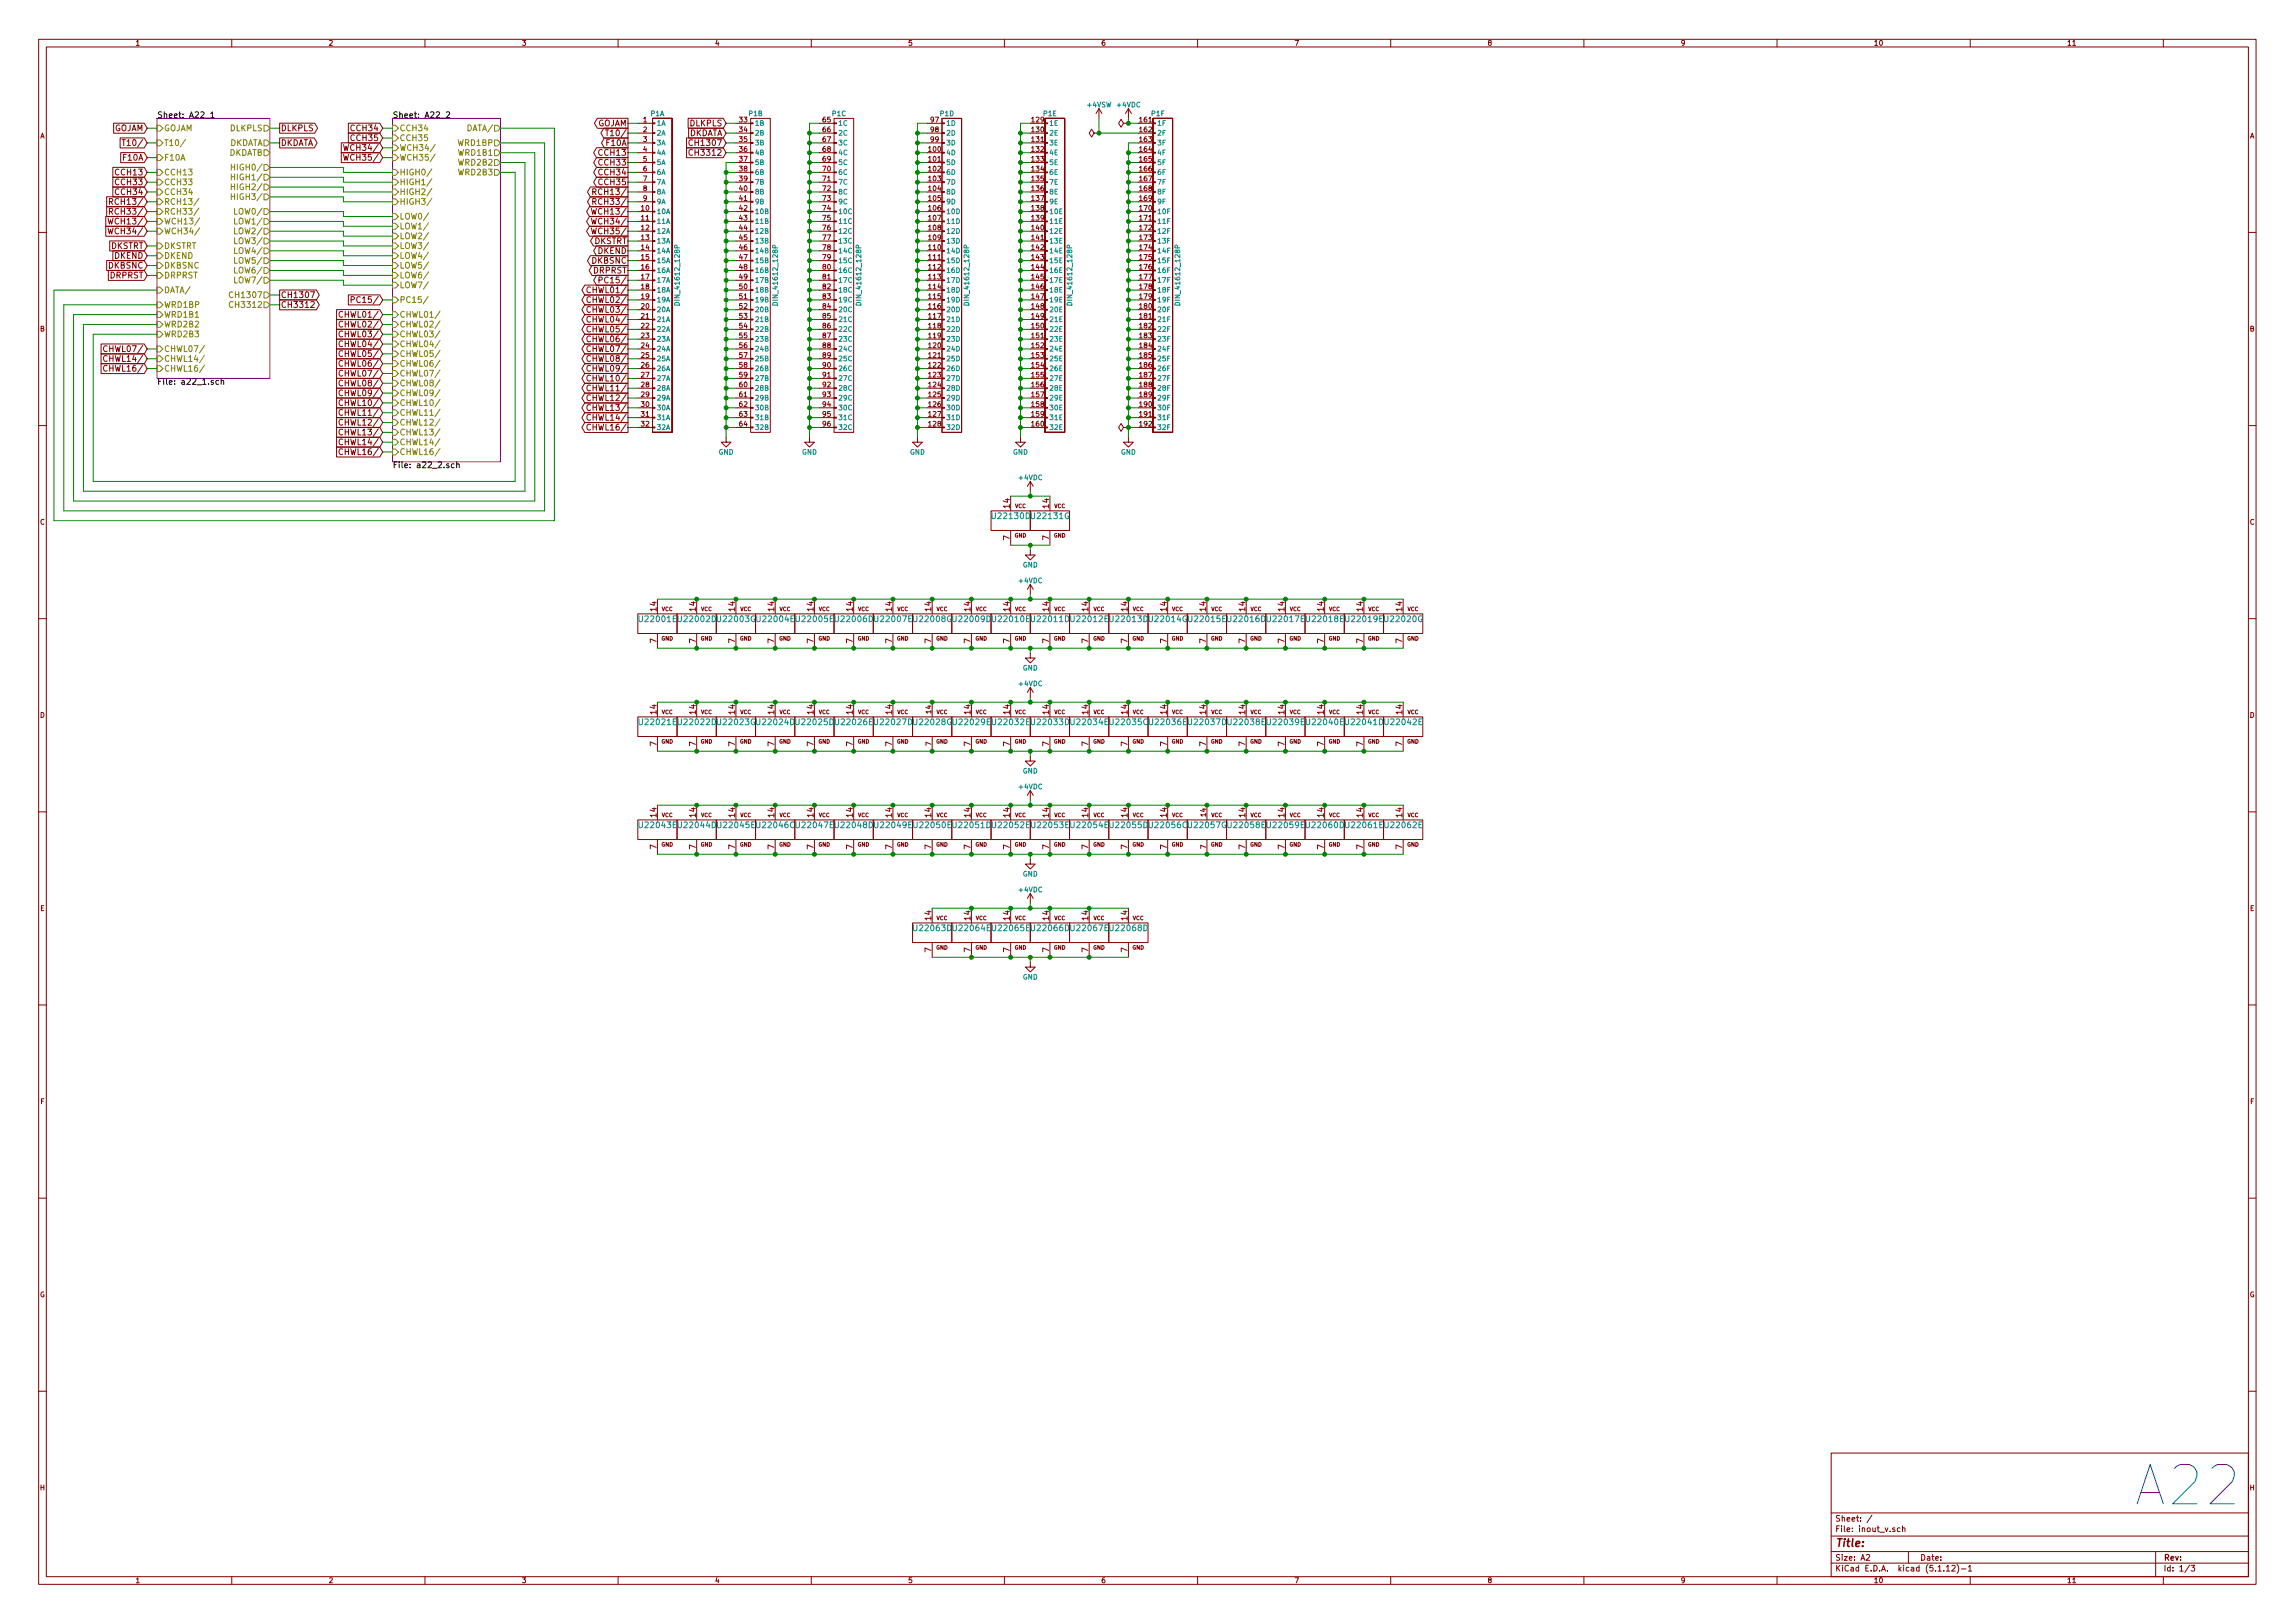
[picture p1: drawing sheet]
<svg xmlns="http://www.w3.org/2000/svg" width="594mm" height="420mm" viewBox="0 0 594 420" stroke-linecap="round" stroke-linejoin="round" font-family="sans-serif">
<defs><g id="words">
<text font-size="14.2" fill="#0000c2" x="554.4" y="389.8">A22</text>
<text font-size="2.8" fill="#840000" x="475" y="400.4">Title:</text>
<g font-size="2.1" fill="#840000">
<text x="29.4" y="34">GOJAM</text>
<text x="72.6" y="34">DLKPLS</text>
<text x="91.2" y="34">CCH34</text>
<text x="154.5" y="32.7">GOJAM</text>
<text x="158.1" y="35.2">T10/</text>
<text x="178.1" y="35.2">DKDATA</text>
<text x="178.6" y="32.7">DLKPLS</text>
<text x="32" y="41.6">F10A</text>
<text x="32.9" y="37.8">T10/</text>
<text x="72.6" y="37.8">DKDATA</text>
<text x="90.1" y="41.6">WCH35/</text>
<text x="90.1" y="39">WCH34/</text>
<text x="91.2" y="36.5">CCH35</text>
<text x="155.3" y="40.3">CCH13</text>
<text x="157.1" y="37.8">F10A</text>
<text x="179.2" y="37.8">CH1307</text>
<text x="179.2" y="40.3">CH3312</text>
<text x="30.2" y="45.4">CCH13</text>
<text x="30.2" y="47.9">CCH33</text>
<text x="155.3" y="45.4">CCH34</text>
<text x="155.3" y="42.8">CCH33</text>
<text x="155.3" y="47.9">CCH35</text>
<text x="29.6" y="53">RCH13/</text>
<text x="30.2" y="50.5">CCH34</text>
<text x="154.8" y="53">RCH33/</text>
<text x="154.8" y="50.5">RCH13/</text>
<text x="29.2" y="58.1">WCH13/</text>
<text x="29.6" y="55.5">RCH33/</text>
<text x="154.3" y="58.1">WCH34/</text>
<text x="154.3" y="55.5">WCH13/</text>
<text x="28.6" y="64.4">DKSTRT</text>
<text x="29.2" y="60.6">WCH34/</text>
<text x="153.7" y="63.2">DKSTRT</text>
<text x="154.3" y="60.6">WCH35/</text>
<text x="154.8" y="65.7">DKEND</text>
<text x="28.1" y="69.5">DKBSNC</text>
<text x="29.6" y="67">DKEND</text>
<text x="153.2" y="68.2">DKBSNC</text>
<text x="153.6" y="70.8">DRPRST</text>
<text x="28.4" y="72.1">DRPRST</text>
<text x="72.6" y="77.1">CH1307</text>
<text x="153" y="75.9">CHWL01/</text>
<text x="156.4" y="73.3">PC15/</text>
<text x="72.6" y="79.7">CH3312</text>
<text x="88.8" y="82.2">CHWL01/</text>
<text x="92.3" y="78.4">PC15/</text>
<text x="153" y="83.5">CHWL04/</text>
<text x="153" y="80.9">CHWL03/</text>
<text x="153" y="78.4">CHWL02/</text>
<text x="88.8" y="89.8">CHWL04/</text>
<text x="88.8" y="84.8">CHWL02/</text>
<text x="88.8" y="87.3">CHWL03/</text>
<text x="153" y="86">CHWL05/</text>
<text x="153" y="88.6">CHWL06/</text>
<text x="27.9" y="91.1">CHWL07/</text>
<text x="27.9" y="93.6">CHWL14/</text>
<text x="88.8" y="92.4">CHWL05/</text>
<text x="88.8" y="94.9">CHWL06/</text>
<text x="153" y="93.6">CHWL08/</text>
<text x="153" y="91.1">CHWL07/</text>
<text x="27.9" y="96.2">CHWL16/</text>
<text x="88.8" y="100">CHWL08/</text>
<text x="88.8" y="97.5">CHWL07/</text>
<text x="153" y="101.3">CHWL11/</text>
<text x="153" y="98.7">CHWL10/</text>
<text x="153" y="96.2">CHWL09/</text>
<text x="88.8" y="102.5">CHWL09/</text>
<text x="88.8" y="107.6">CHWL11/</text>
<text x="88.8" y="105.1">CHWL10/</text>
<text x="153" y="106.3">CHWL13/</text>
<text x="153" y="103.8">CHWL12/</text>
<text x="88.8" y="112.7">CHWL13/</text>
<text x="88.8" y="110.2">CHWL12/</text>
<text x="153" y="111.4">CHWL16/</text>
<text x="153" y="108.9">CHWL14/</text>
<text x="88.8" y="117.8">CHWL16/</text>
<text x="88.8" y="115.2">CHWL14/</text>
<text x="261.4" y="131.5" transform="rotate(-90 261.4 131.5)">14</text>
<text x="271.5" y="131.5" transform="rotate(-90 271.5 131.5)">14</text>
<text x="261.4" y="139.8" transform="rotate(-90 261.4 139.8)">7</text>
<text x="271.5" y="139.8" transform="rotate(-90 271.5 139.8)">7</text>
<text x="169.9" y="158.2" transform="rotate(-90 169.9 158.2)">14</text>
<text x="180.1" y="158.2" transform="rotate(-90 180.1 158.2)">14</text>
<text x="190.2" y="158.2" transform="rotate(-90 190.2 158.2)">14</text>
<text x="200.4" y="158.2" transform="rotate(-90 200.4 158.2)">14</text>
<text x="210.6" y="158.2" transform="rotate(-90 210.6 158.2)">14</text>
<text x="220.7" y="158.2" transform="rotate(-90 220.7 158.2)">14</text>
<text x="230.9" y="158.2" transform="rotate(-90 230.9 158.2)">14</text>
<text x="241" y="158.2" transform="rotate(-90 241 158.2)">14</text>
<text x="251.2" y="158.2" transform="rotate(-90 251.2 158.2)">14</text>
<text x="261.4" y="158.2" transform="rotate(-90 261.4 158.2)">14</text>
<text x="271.5" y="158.2" transform="rotate(-90 271.5 158.2)">14</text>
<text x="281.7" y="158.2" transform="rotate(-90 281.7 158.2)">14</text>
<text x="291.8" y="158.2" transform="rotate(-90 291.8 158.2)">14</text>
<text x="302" y="158.2" transform="rotate(-90 302 158.2)">14</text>
<text x="312.2" y="158.2" transform="rotate(-90 312.2 158.2)">14</text>
<text x="322.3" y="158.2" transform="rotate(-90 322.3 158.2)">14</text>
<text x="332.5" y="158.2" transform="rotate(-90 332.5 158.2)">14</text>
<text x="342.6" y="158.2" transform="rotate(-90 342.6 158.2)">14</text>
<text x="352.8" y="158.2" transform="rotate(-90 352.8 158.2)">14</text>
<text x="363" y="158.2" transform="rotate(-90 363 158.2)">14</text>
<text x="169.9" y="166.5" transform="rotate(-90 169.9 166.5)">7</text>
<text x="180.1" y="166.5" transform="rotate(-90 180.1 166.5)">7</text>
<text x="190.2" y="166.5" transform="rotate(-90 190.2 166.5)">7</text>
<text x="200.4" y="166.5" transform="rotate(-90 200.4 166.5)">7</text>
<text x="210.6" y="166.5" transform="rotate(-90 210.6 166.5)">7</text>
<text x="220.7" y="166.5" transform="rotate(-90 220.7 166.5)">7</text>
<text x="230.9" y="166.5" transform="rotate(-90 230.9 166.5)">7</text>
<text x="241" y="166.5" transform="rotate(-90 241 166.5)">7</text>
<text x="251.2" y="166.5" transform="rotate(-90 251.2 166.5)">7</text>
<text x="261.4" y="166.5" transform="rotate(-90 261.4 166.5)">7</text>
<text x="271.5" y="166.5" transform="rotate(-90 271.5 166.5)">7</text>
<text x="281.7" y="166.5" transform="rotate(-90 281.7 166.5)">7</text>
<text x="291.8" y="166.5" transform="rotate(-90 291.8 166.5)">7</text>
<text x="302" y="166.5" transform="rotate(-90 302 166.5)">7</text>
<text x="312.2" y="166.5" transform="rotate(-90 312.2 166.5)">7</text>
<text x="322.3" y="166.5" transform="rotate(-90 322.3 166.5)">7</text>
<text x="332.5" y="166.5" transform="rotate(-90 332.5 166.5)">7</text>
<text x="342.6" y="166.5" transform="rotate(-90 342.6 166.5)">7</text>
<text x="352.8" y="166.5" transform="rotate(-90 352.8 166.5)">7</text>
<text x="363" y="166.5" transform="rotate(-90 363 166.5)">7</text>
<text x="169.9" y="184.9" transform="rotate(-90 169.9 184.9)">14</text>
<text x="180.1" y="184.9" transform="rotate(-90 180.1 184.9)">14</text>
<text x="190.2" y="184.9" transform="rotate(-90 190.2 184.9)">14</text>
<text x="200.4" y="184.9" transform="rotate(-90 200.4 184.9)">14</text>
<text x="210.6" y="184.9" transform="rotate(-90 210.6 184.9)">14</text>
<text x="220.7" y="184.9" transform="rotate(-90 220.7 184.9)">14</text>
<text x="230.9" y="184.9" transform="rotate(-90 230.9 184.9)">14</text>
<text x="251.2" y="184.9" transform="rotate(-90 251.2 184.9)">14</text>
<text x="261.4" y="184.9" transform="rotate(-90 261.4 184.9)">14</text>
<text x="271.5" y="184.9" transform="rotate(-90 271.5 184.9)">14</text>
<text x="281.7" y="184.9" transform="rotate(-90 281.7 184.9)">14</text>
<text x="291.8" y="184.9" transform="rotate(-90 291.8 184.9)">14</text>
<text x="302" y="184.9" transform="rotate(-90 302 184.9)">14</text>
<text x="312.2" y="184.9" transform="rotate(-90 312.2 184.9)">14</text>
<text x="322.3" y="184.9" transform="rotate(-90 322.3 184.9)">14</text>
<text x="332.5" y="184.9" transform="rotate(-90 332.5 184.9)">14</text>
<text x="342.6" y="184.9" transform="rotate(-90 342.6 184.9)">14</text>
<text x="352.8" y="184.9" transform="rotate(-90 352.8 184.9)">14</text>
<text x="363" y="184.9" transform="rotate(-90 363 184.9)">14</text>
<text x="169.9" y="193.2" transform="rotate(-90 169.9 193.2)">7</text>
<text x="180.1" y="193.2" transform="rotate(-90 180.1 193.2)">7</text>
<text x="190.2" y="193.2" transform="rotate(-90 190.2 193.2)">7</text>
<text x="200.4" y="193.2" transform="rotate(-90 200.4 193.2)">7</text>
<text x="210.6" y="193.2" transform="rotate(-90 210.6 193.2)">7</text>
<text x="220.7" y="193.2" transform="rotate(-90 220.7 193.2)">7</text>
<text x="230.9" y="193.2" transform="rotate(-90 230.9 193.2)">7</text>
<text x="251.2" y="193.2" transform="rotate(-90 251.2 193.2)">7</text>
<text x="261.4" y="193.2" transform="rotate(-90 261.4 193.2)">7</text>
<text x="271.5" y="193.2" transform="rotate(-90 271.5 193.2)">7</text>
<text x="281.7" y="193.2" transform="rotate(-90 281.7 193.2)">7</text>
<text x="291.8" y="193.2" transform="rotate(-90 291.8 193.2)">7</text>
<text x="302" y="193.2" transform="rotate(-90 302 193.2)">7</text>
<text x="312.2" y="193.2" transform="rotate(-90 312.2 193.2)">7</text>
<text x="322.3" y="193.2" transform="rotate(-90 322.3 193.2)">7</text>
<text x="332.5" y="193.2" transform="rotate(-90 332.5 193.2)">7</text>
<text x="342.6" y="193.2" transform="rotate(-90 342.6 193.2)">7</text>
<text x="352.8" y="193.2" transform="rotate(-90 352.8 193.2)">7</text>
<text x="363" y="193.2" transform="rotate(-90 363 193.2)">7</text>
<text x="169.9" y="211.5" transform="rotate(-90 169.9 211.5)">14</text>
<text x="180.1" y="211.5" transform="rotate(-90 180.1 211.5)">14</text>
<text x="190.2" y="211.5" transform="rotate(-90 190.2 211.5)">14</text>
<text x="200.4" y="211.5" transform="rotate(-90 200.4 211.5)">14</text>
<text x="210.6" y="211.5" transform="rotate(-90 210.6 211.5)">14</text>
<text x="220.7" y="211.5" transform="rotate(-90 220.7 211.5)">14</text>
<text x="230.9" y="211.5" transform="rotate(-90 230.9 211.5)">14</text>
<text x="241" y="211.5" transform="rotate(-90 241 211.5)">14</text>
<text x="251.2" y="211.5" transform="rotate(-90 251.2 211.5)">14</text>
<text x="261.4" y="211.5" transform="rotate(-90 261.4 211.5)">14</text>
<text x="271.5" y="211.5" transform="rotate(-90 271.5 211.5)">14</text>
<text x="281.7" y="211.5" transform="rotate(-90 281.7 211.5)">14</text>
<text x="291.8" y="211.5" transform="rotate(-90 291.8 211.5)">14</text>
<text x="302" y="211.5" transform="rotate(-90 302 211.5)">14</text>
<text x="322.3" y="211.5" transform="rotate(-90 322.3 211.5)">14</text>
<text x="332.5" y="211.5" transform="rotate(-90 332.5 211.5)">14</text>
<text x="342.6" y="211.5" transform="rotate(-90 342.6 211.5)">14</text>
<text x="352.8" y="211.5" transform="rotate(-90 352.8 211.5)">14</text>
<text x="363" y="211.5" transform="rotate(-90 363 211.5)">14</text>
<text x="169.9" y="219.8" transform="rotate(-90 169.9 219.8)">7</text>
<text x="180.1" y="219.8" transform="rotate(-90 180.1 219.8)">7</text>
<text x="190.2" y="219.8" transform="rotate(-90 190.2 219.8)">7</text>
<text x="200.4" y="219.8" transform="rotate(-90 200.4 219.8)">7</text>
<text x="210.6" y="219.8" transform="rotate(-90 210.6 219.8)">7</text>
<text x="220.7" y="219.8" transform="rotate(-90 220.7 219.8)">7</text>
<text x="230.9" y="219.8" transform="rotate(-90 230.9 219.8)">7</text>
<text x="241" y="219.8" transform="rotate(-90 241 219.8)">7</text>
<text x="251.2" y="219.8" transform="rotate(-90 251.2 219.8)">7</text>
<text x="261.4" y="219.8" transform="rotate(-90 261.4 219.8)">7</text>
<text x="271.5" y="219.8" transform="rotate(-90 271.5 219.8)">7</text>
<text x="281.7" y="219.8" transform="rotate(-90 281.7 219.8)">7</text>
<text x="291.8" y="219.8" transform="rotate(-90 291.8 219.8)">7</text>
<text x="302" y="219.8" transform="rotate(-90 302 219.8)">7</text>
<text x="322.3" y="219.8" transform="rotate(-90 322.3 219.8)">7</text>
<text x="332.5" y="219.8" transform="rotate(-90 332.5 219.8)">7</text>
<text x="342.6" y="219.8" transform="rotate(-90 342.6 219.8)">7</text>
<text x="352.8" y="219.8" transform="rotate(-90 352.8 219.8)">7</text>
<text x="363" y="219.8" transform="rotate(-90 363 219.8)">7</text>
<text x="241" y="238.2" transform="rotate(-90 241 238.2)">14</text>
<text x="251.2" y="238.2" transform="rotate(-90 251.2 238.2)">14</text>
<text x="261.4" y="238.2" transform="rotate(-90 261.4 238.2)">14</text>
<text x="271.5" y="238.2" transform="rotate(-90 271.5 238.2)">14</text>
<text x="281.7" y="238.2" transform="rotate(-90 281.7 238.2)">14</text>
<text x="291.8" y="238.2" transform="rotate(-90 291.8 238.2)">14</text>
<text x="241" y="246.5" transform="rotate(-90 241 246.5)">7</text>
<text x="251.2" y="246.5" transform="rotate(-90 251.2 246.5)">7</text>
<text x="261.4" y="246.5" transform="rotate(-90 261.4 246.5)">7</text>
<text x="271.5" y="246.5" transform="rotate(-90 271.5 246.5)">7</text>
<text x="281.7" y="246.5" transform="rotate(-90 281.7 246.5)">7</text>
<text x="291.8" y="246.5" transform="rotate(-90 291.8 246.5)">7</text>
<text x="475" y="393.9">Sheet: /</text>
<text x="475" y="396.6">File: inout_v.sch</text>
<text x="475" y="406.8">KiCad E.D.A. kicad (5.1.12)-1</text>
<text x="475" y="404">Size: A2</text>
<text x="497" y="404">Date:</text>
<text x="560" y="404">Rev:</text>
<text x="560" y="406.8">Id: 1/3</text>
</g>
<g font-size="2.1">
<text x="40.6" y="30.5">Sheet: A22_1</text>
<text x="101.6" y="30.5">Sheet: A22_2</text>
<text x="40.6" y="99.6">File: a22_1.sch</text>
<text x="101.6" y="121.2">File: a22_2.sch</text>
</g>
<g font-size="2.1" fill="#848400">
<text x="42.4" y="34">GOJAM</text>
<text x="59.6" y="34">DLKPLS</text>
<text x="103.4" y="34">CCH34</text>
<text x="121.3" y="34">DATA/</text>
<text x="42.4" y="37.8">T10/</text>
<text x="42.4" y="41.6">F10A</text>
<text x="59.1" y="37.8">DKDATA</text>
<text x="59.1" y="40.3">DKDATB</text>
<text x="103.4" y="39">WCH34/</text>
<text x="103.4" y="41.6">WCH35/</text>
<text x="103.4" y="36.5">CCH35</text>
<text x="118.6" y="37.8">WRD1BP</text>
<text x="118.8" y="40.3">WRD1B1</text>
<text x="42.4" y="47.9">CCH33</text>
<text x="42.4" y="45.4">CCH13</text>
<text x="61" y="44.1">HIGH0/</text>
<text x="61" y="46.7">HIGH1/</text>
<text x="103.4" y="47.9">HIGH1/</text>
<text x="103.4" y="45.4">HIGH0/</text>
<text x="118.8" y="45.4">WRD2B3</text>
<text x="118.8" y="42.8">WRD2B2</text>
<text x="42.4" y="53">RCH13/</text>
<text x="42.4" y="50.5">CCH34</text>
<text x="61" y="49.2">HIGH2/</text>
<text x="61" y="51.7">HIGH3/</text>
<text x="103.4" y="50.5">HIGH2/</text>
<text x="103.4" y="53">HIGH3/</text>
<text x="42.4" y="55.5">RCH33/</text>
<text x="42.4" y="58.1">WCH13/</text>
<text x="61.3" y="55.5">LOW0/</text>
<text x="61.3" y="58.1">LOW1/</text>
<text x="103.4" y="56.8">LOW0/</text>
<text x="103.4" y="59.4">LOW1/</text>
<text x="42.4" y="64.4">DKSTRT</text>
<text x="42.4" y="60.6">WCH34/</text>
<text x="61.3" y="60.6">LOW2/</text>
<text x="61.3" y="63.2">LOW3/</text>
<text x="61.3" y="65.7">LOW4/</text>
<text x="103.4" y="61.9">LOW2/</text>
<text x="103.4" y="64.4">LOW3/</text>
<text x="42.4" y="67">DKEND</text>
<text x="42.4" y="69.5">DKBSNC</text>
<text x="61.3" y="68.2">LOW5/</text>
<text x="61.3" y="70.8">LOW6/</text>
<text x="103.4" y="69.5">LOW5/</text>
<text x="103.4" y="67">LOW4/</text>
<text x="42.4" y="72.1">DRPRST</text>
<text x="42.4" y="75.9">DATA/</text>
<text x="60.3" y="77.1">CH1307</text>
<text x="61.3" y="73.3">LOW7/</text>
<text x="103.4" y="74.6">LOW7/</text>
<text x="103.4" y="72.1">LOW6/</text>
<text x="42.4" y="82.2">WRD1B1</text>
<text x="42.4" y="79.7">WRD1BP</text>
<text x="60.3" y="79.7">CH3312</text>
<text x="103.4" y="78.4">PC15/</text>
<text x="103.4" y="82.2">CHWL01/</text>
<text x="42.4" y="84.8">WRD2B2</text>
<text x="42.4" y="87.3">WRD2B3</text>
<text x="103.4" y="84.8">CHWL02/</text>
<text x="103.4" y="89.8">CHWL04/</text>
<text x="103.4" y="87.3">CHWL03/</text>
<text x="42.4" y="91.1">CHWL07/</text>
<text x="42.4" y="93.6">CHWL14/</text>
<text x="103.4" y="94.9">CHWL06/</text>
<text x="103.4" y="92.4">CHWL05/</text>
<text x="42.4" y="96.2">CHWL16/</text>
<text x="103.4" y="100">CHWL08/</text>
<text x="103.4" y="97.5">CHWL07/</text>
<text x="103.4" y="107.6">CHWL11/</text>
<text x="103.4" y="105.1">CHWL10/</text>
<text x="103.4" y="102.5">CHWL09/</text>
<text x="103.4" y="112.7">CHWL13/</text>
<text x="103.4" y="110.2">CHWL12/</text>
<text x="103.4" y="117.8">CHWL16/</text>
<text x="103.4" y="115.2">CHWL14/</text>
</g>
<g font-size="2.1" fill="#008484">
<text x="257.1" y="134.4">U22130D</text>
<text x="267.2" y="134.4">U22131G</text>
<text x="165.8" y="161">U22001E</text>
<text x="175.9" y="161">U22002D</text>
<text x="186" y="161">U22003G</text>
<text x="196.2" y="161">U22004E</text>
<text x="206.4" y="161">U22005E</text>
<text x="216.5" y="161">U22006D</text>
<text x="226.7" y="161">U22007E</text>
<text x="236.8" y="161">U22008G</text>
<text x="247" y="161">U22009D</text>
<text x="257.2" y="161">U22010E</text>
<text x="267.3" y="161">U22011D</text>
<text x="277.5" y="161">U22012E</text>
<text x="287.6" y="161">U22013D</text>
<text x="297.7" y="161">U22014G</text>
<text x="308" y="161">U22015E</text>
<text x="318.1" y="161">U22016D</text>
<text x="328.3" y="161">U22017E</text>
<text x="338.5" y="161">U22018E</text>
<text x="348.6" y="161">U22019E</text>
<text x="358.7" y="161">U22020G</text>
<text x="165.8" y="187.7">U22021E</text>
<text x="175.9" y="187.7">U22022D</text>
<text x="186" y="187.7">U22023G</text>
<text x="196.2" y="187.7">U22024D</text>
<text x="206.3" y="187.7">U22025D</text>
<text x="216.6" y="187.7">U22026E</text>
<text x="226.7" y="187.7">U22027D</text>
<text x="236.8" y="187.7">U22028G</text>
<text x="247" y="187.7">U22029E</text>
<text x="257.2" y="187.7">U22032E</text>
<text x="267.3" y="187.7">U22033D</text>
<text x="277.5" y="187.7">U22034E</text>
<text x="287.6" y="187.7">U22035C</text>
<text x="297.8" y="187.7">U22036E</text>
<text x="307.9" y="187.7">U22037D</text>
<text x="318.2" y="187.7">U22038E</text>
<text x="328.3" y="187.7">U22039E</text>
<text x="338.5" y="187.7">U22040E</text>
<text x="348.6" y="187.7">U22041D</text>
<text x="358.8" y="187.7">U22042E</text>
<text x="165.8" y="214.4">U22043E</text>
<text x="175.9" y="214.4">U22044D</text>
<text x="186.1" y="214.4">U22045E</text>
<text x="196.2" y="214.4">U22046C</text>
<text x="206.4" y="214.4">U22047E</text>
<text x="216.5" y="214.4">U22048D</text>
<text x="226.7" y="214.4">U22049E</text>
<text x="236.9" y="214.4">U22050E</text>
<text x="247" y="214.4">U22051D</text>
<text x="257.2" y="214.4">U22052E</text>
<text x="267.4" y="214.4">U22053E</text>
<text x="277.5" y="214.4">U22054E</text>
<text x="287.6" y="214.4">U22055D</text>
<text x="297.8" y="214.4">U22056C</text>
<text x="307.9" y="214.4">U22057G</text>
<text x="318.2" y="214.4">U22058E</text>
<text x="328.3" y="214.4">U22059E</text>
<text x="338.4" y="214.4">U22060D</text>
<text x="348.6" y="214.4">U22061E</text>
<text x="358.8" y="214.4">U22062E</text>
<text x="236.8" y="241">U22063D</text>
<text x="247" y="241">U22064E</text>
<text x="257.2" y="241">U22065E</text>
<text x="267.3" y="241">U22066D</text>
<text x="277.5" y="241">U22067E</text>
<text x="287.6" y="241">U22068D</text>
</g>
<g font-size="1.8" fill="#840000">
<text x="35" y="11.8">1</text>
<text x="85" y="11.8">2</text>
<text x="135" y="11.8">3</text>
<text x="185" y="11.8">4</text>
<text x="235" y="11.8">5</text>
<text x="285" y="11.8">6</text>
<text x="335" y="11.8">7</text>
<text x="385" y="11.8">8</text>
<text x="435" y="11.8">9</text>
<text x="485" y="11.8">10</text>
<text x="535" y="11.8">11</text>
<text x="10.4" y="35.8">A</text>
<text x="166.5" y="31.7">1</text>
<text x="166.5" y="34.2">2</text>
<text x="191.4" y="31.7">33</text>
<text x="191.4" y="34.2">34</text>
<text x="213" y="31.7">65</text>
<text x="213" y="34.2">66</text>
<text x="241" y="31.7">97</text>
<text x="241" y="34.2">98</text>
<text x="267.1" y="34.2">130</text>
<text x="267.1" y="31.7">129</text>
<text x="295.1" y="31.7">161</text>
<text x="295.1" y="34.2">162</text>
<text x="582.4" y="35.8">A</text>
<text x="166.5" y="36.7">3</text>
<text x="166.5" y="39.3">4</text>
<text x="166.5" y="41.8">5</text>
<text x="191.4" y="36.7">35</text>
<text x="191.4" y="39.3">36</text>
<text x="191.4" y="41.8">37</text>
<text x="213" y="36.7">67</text>
<text x="213" y="39.3">68</text>
<text x="213" y="41.8">69</text>
<text x="240.5" y="39.3">100</text>
<text x="240.5" y="41.8">101</text>
<text x="241" y="36.7">99</text>
<text x="267.1" y="36.7">131</text>
<text x="267.1" y="39.3">132</text>
<text x="267.1" y="41.8">133</text>
<text x="295.1" y="36.7">163</text>
<text x="295.1" y="39.3">164</text>
<text x="295.1" y="41.8">165</text>
<text x="166.5" y="44.4">6</text>
<text x="166.5" y="46.9">7</text>
<text x="191.4" y="44.4">38</text>
<text x="191.4" y="46.9">39</text>
<text x="213" y="44.4">70</text>
<text x="213" y="46.9">71</text>
<text x="240.5" y="44.4">102</text>
<text x="240.5" y="46.9">103</text>
<text x="267.1" y="44.4">134</text>
<text x="267.1" y="46.9">135</text>
<text x="295.1" y="44.4">166</text>
<text x="295.1" y="46.9">167</text>
<text x="166.5" y="49.4">8</text>
<text x="166.5" y="52">9</text>
<text x="191.4" y="49.4">40</text>
<text x="191.4" y="52">41</text>
<text x="213" y="49.4">72</text>
<text x="213" y="52">73</text>
<text x="240.5" y="49.4">104</text>
<text x="240.5" y="52">105</text>
<text x="267.1" y="49.4">136</text>
<text x="267.1" y="52">137</text>
<text x="295.1" y="49.4">168</text>
<text x="295.1" y="52">169</text>
<text x="166" y="54.5">10</text>
<text x="166" y="57.1">11</text>
<text x="166" y="59.6">12</text>
<text x="191.4" y="54.5">42</text>
<text x="191.4" y="57.1">43</text>
<text x="191.4" y="59.6">44</text>
<text x="213" y="54.5">74</text>
<text x="213" y="57.1">75</text>
<text x="213" y="59.6">76</text>
<text x="240.5" y="54.5">106</text>
<text x="240.5" y="57.1">107</text>
<text x="240.5" y="59.6">108</text>
<text x="267.1" y="59.6">140</text>
<text x="267.1" y="54.5">138</text>
<text x="267.1" y="57.1">139</text>
<text x="295.1" y="54.5">170</text>
<text x="295.1" y="57.1">171</text>
<text x="295.1" y="59.6">172</text>
<text x="166" y="62.1">13</text>
<text x="166" y="64.7">14</text>
<text x="191.4" y="62.1">45</text>
<text x="191.4" y="64.7">46</text>
<text x="213" y="62.1">77</text>
<text x="213" y="64.7">78</text>
<text x="240.5" y="64.7">110</text>
<text x="240.5" y="62.1">109</text>
<text x="267.1" y="62.1">141</text>
<text x="267.1" y="64.7">142</text>
<text x="295.1" y="62.1">173</text>
<text x="295.1" y="64.7">174</text>
<text x="166" y="67.2">15</text>
<text x="166" y="69.8">16</text>
<text x="191.4" y="67.2">47</text>
<text x="191.4" y="69.8">48</text>
<text x="213" y="69.8">80</text>
<text x="213" y="67.2">79</text>
<text x="240.5" y="67.2">111</text>
<text x="240.5" y="69.8">112</text>
<text x="267.1" y="67.2">143</text>
<text x="267.1" y="69.8">144</text>
<text x="295.1" y="67.2">175</text>
<text x="295.1" y="69.8">176</text>
<text x="166" y="72.3">17</text>
<text x="166" y="74.8">18</text>
<text x="166" y="77.4">19</text>
<text x="191.4" y="74.8">50</text>
<text x="191.4" y="77.4">51</text>
<text x="191.4" y="72.3">49</text>
<text x="213" y="72.3">81</text>
<text x="213" y="74.8">82</text>
<text x="213" y="77.4">83</text>
<text x="240.5" y="72.3">113</text>
<text x="240.5" y="74.8">114</text>
<text x="240.5" y="77.4">115</text>
<text x="267.1" y="72.3">145</text>
<text x="267.1" y="74.8">146</text>
<text x="267.1" y="77.4">147</text>
<text x="295.1" y="72.3">177</text>
<text x="295.1" y="74.8">178</text>
<text x="295.1" y="77.4">179</text>
<text x="166" y="79.9">20</text>
<text x="166" y="82.5">21</text>
<text x="191.4" y="79.9">52</text>
<text x="191.4" y="82.5">53</text>
<text x="213" y="79.9">84</text>
<text x="213" y="82.5">85</text>
<text x="240.5" y="79.9">116</text>
<text x="240.5" y="82.5">117</text>
<text x="267.1" y="79.9">148</text>
<text x="267.1" y="82.5">149</text>
<text x="295.1" y="79.9">180</text>
<text x="295.1" y="82.5">181</text>
<text x="10.4" y="85.8">B</text>
<text x="166" y="85">22</text>
<text x="166" y="87.5">23</text>
<text x="191.4" y="85">54</text>
<text x="191.4" y="87.5">55</text>
<text x="213" y="85">86</text>
<text x="213" y="87.5">87</text>
<text x="240.5" y="85">118</text>
<text x="240.5" y="87.5">119</text>
<text x="267.1" y="85">150</text>
<text x="267.1" y="87.5">151</text>
<text x="295.1" y="85">182</text>
<text x="295.1" y="87.5">183</text>
<text x="582.4" y="85.8">B</text>
<text x="166" y="90.1">24</text>
<text x="166" y="92.6">25</text>
<text x="166" y="95.2">26</text>
<text x="191.4" y="90.1">56</text>
<text x="191.4" y="92.6">57</text>
<text x="191.4" y="95.2">58</text>
<text x="213" y="95.2">90</text>
<text x="213" y="90.1">88</text>
<text x="213" y="92.6">89</text>
<text x="240.5" y="90.1">120</text>
<text x="240.5" y="92.6">121</text>
<text x="240.5" y="95.2">122</text>
<text x="267.1" y="90.1">152</text>
<text x="267.1" y="92.6">153</text>
<text x="267.1" y="95.2">154</text>
<text x="295.1" y="90.1">184</text>
<text x="295.1" y="92.6">185</text>
<text x="295.1" y="95.2">186</text>
<text x="166" y="97.7">27</text>
<text x="166" y="100.2">28</text>
<text x="191.4" y="100.2">60</text>
<text x="191.4" y="97.7">59</text>
<text x="213" y="97.7">91</text>
<text x="213" y="100.2">92</text>
<text x="240.5" y="97.7">123</text>
<text x="240.5" y="100.2">124</text>
<text x="267.1" y="97.7">155</text>
<text x="267.1" y="100.2">156</text>
<text x="295.1" y="97.7">187</text>
<text x="295.1" y="100.2">188</text>
<text x="166" y="105.3">30</text>
<text x="166" y="107.9">31</text>
<text x="166" y="102.8">29</text>
<text x="191.4" y="102.8">61</text>
<text x="191.4" y="105.3">62</text>
<text x="191.4" y="107.9">63</text>
<text x="213" y="102.8">93</text>
<text x="213" y="105.3">94</text>
<text x="213" y="107.9">95</text>
<text x="240.5" y="102.8">125</text>
<text x="240.5" y="105.3">126</text>
<text x="240.5" y="107.9">127</text>
<text x="267.1" y="102.8">157</text>
<text x="267.1" y="105.3">158</text>
<text x="267.1" y="107.9">159</text>
<text x="295.1" y="105.3">190</text>
<text x="295.1" y="107.9">191</text>
<text x="295.1" y="102.8">189</text>
<text x="166" y="110.4">32</text>
<text x="191.4" y="110.4">64</text>
<text x="213" y="110.4">96</text>
<text x="240.5" y="110.4">128</text>
<text x="267.1" y="110.4">160</text>
<text x="295.1" y="110.4">192</text>
<text x="10.4" y="135.8">C</text>
<text x="582.4" y="135.8">C</text>
<text x="10.4" y="185.8">D</text>
<text x="241" y="184.6" transform="rotate(-90 241 184.6)">14</text>
<text x="582.4" y="185.8">D</text>
<text x="241" y="193.1" transform="rotate(-90 241 193.1)">7</text>
<text x="312.2" y="211.3" transform="rotate(-90 312.2 211.3)">14</text>
<text x="312.2" y="219.7" transform="rotate(-90 312.2 219.7)">7</text>
<text x="10.4" y="235.8">E</text>
<text x="582.4" y="235.8">E</text>
<text x="10.5" y="285.8">F</text>
<text x="582.5" y="285.8">F</text>
<text x="10.3" y="335.8">G</text>
<text x="582.3" y="335.8">G</text>
<text x="10.4" y="385.8">H</text>
<text x="582.4" y="385.8">H</text>
<text x="35" y="409.8">1</text>
<text x="85" y="409.8">2</text>
<text x="135" y="409.8">3</text>
<text x="185" y="409.8">4</text>
<text x="235" y="409.8">5</text>
<text x="285" y="409.8">6</text>
<text x="335" y="409.8">7</text>
<text x="385" y="409.8">8</text>
<text x="435" y="409.8">9</text>
<text x="485" y="409.8">10</text>
<text x="535" y="409.8">11</text>
</g>
<g font-size="1.8" fill="#008484">
<text x="281.5" y="27.8">+4VSW</text>
<text x="289.2" y="27.8">+4VDC</text>
<text x="168.5" y="30.1">P1A</text>
<text x="169.9" y="32.6">1A</text>
<text x="169.9" y="35.1">2A</text>
<text x="193.9" y="30.1">P1B</text>
<text x="195.3" y="32.6">1B</text>
<text x="195.3" y="35.1">2B</text>
<text x="215.5" y="30.1">P1C</text>
<text x="216.9" y="32.6">1C</text>
<text x="216.9" y="35.1">2C</text>
<text x="243.4" y="30.1">P1D</text>
<text x="244.9" y="32.6">1D</text>
<text x="244.9" y="35.1">2D</text>
<text x="270.1" y="30.1">P1E</text>
<text x="271.5" y="35.1">2E</text>
<text x="271.5" y="32.6">1E</text>
<text x="298.1" y="30.1">P1F</text>
<text x="299.5" y="32.6">1F</text>
<text x="299.5" y="35.1">2F</text>
<text x="169.9" y="37.6">3A</text>
<text x="169.9" y="40.2">4A</text>
<text x="195.3" y="37.6">3B</text>
<text x="195.3" y="40.2">4B</text>
<text x="216.9" y="37.6">3C</text>
<text x="216.9" y="40.2">4C</text>
<text x="244.9" y="37.6">3D</text>
<text x="244.9" y="40.2">4D</text>
<text x="271.5" y="37.6">3E</text>
<text x="271.5" y="40.2">4E</text>
<text x="299.5" y="37.6">3F</text>
<text x="299.5" y="40.2">4F</text>
<text x="169.9" y="42.7">5A</text>
<text x="169.9" y="45.3">6A</text>
<text x="169.9" y="47.8">7A</text>
<text x="195.3" y="42.7">5B</text>
<text x="195.3" y="45.3">6B</text>
<text x="195.3" y="47.8">7B</text>
<text x="216.9" y="45.3">6C</text>
<text x="216.9" y="47.8">7C</text>
<text x="216.9" y="42.7">5C</text>
<text x="244.9" y="42.7">5D</text>
<text x="244.9" y="45.3">6D</text>
<text x="244.9" y="47.8">7D</text>
<text x="271.5" y="42.7">5E</text>
<text x="271.5" y="45.3">6E</text>
<text x="271.5" y="47.8">7E</text>
<text x="299.5" y="42.7">5F</text>
<text x="299.5" y="45.3">6F</text>
<text x="299.5" y="47.8">7F</text>
<text x="169.9" y="50.3">8A</text>
<text x="169.9" y="52.9">9A</text>
<text x="195.3" y="50.3">8B</text>
<text x="195.3" y="52.9">9B</text>
<text x="216.9" y="50.3">8C</text>
<text x="216.9" y="52.9">9C</text>
<text x="244.9" y="50.3">8D</text>
<text x="244.9" y="52.9">9D</text>
<text x="271.5" y="50.3">8E</text>
<text x="271.5" y="52.9">9E</text>
<text x="299.5" y="50.3">8F</text>
<text x="299.5" y="52.9">9F</text>
<text x="169.9" y="55.4">10A</text>
<text x="169.9" y="58">11A</text>
<text x="195.3" y="55.4">10B</text>
<text x="195.3" y="58">11B</text>
<text x="216.9" y="55.4">10C</text>
<text x="216.9" y="58">11C</text>
<text x="244.9" y="55.4">10D</text>
<text x="244.9" y="58">11D</text>
<text x="271.5" y="55.4">10E</text>
<text x="271.5" y="58">11E</text>
<text x="299.5" y="55.4">10F</text>
<text x="299.5" y="58">11F</text>
<text x="169.9" y="60.5">12A</text>
<text x="169.9" y="63">13A</text>
<text x="169.9" y="65.6">14A</text>
<text x="195.3" y="60.5">12B</text>
<text x="195.3" y="63">13B</text>
<text x="195.3" y="65.6">14B</text>
<text x="216.9" y="60.5">12C</text>
<text x="216.9" y="63">13C</text>
<text x="216.9" y="65.6">14C</text>
<text x="244.9" y="65.6">14D</text>
<text x="244.9" y="60.5">12D</text>
<text x="244.9" y="63">13D</text>
<text x="271.5" y="60.5">12E</text>
<text x="271.5" y="63">13E</text>
<text x="271.5" y="65.6">14E</text>
<text x="299.5" y="60.5">12F</text>
<text x="299.5" y="63">13F</text>
<text x="299.5" y="65.6">14F</text>
<text x="169.9" y="68.1">15A</text>
<text x="169.9" y="70.7">16A</text>
<text x="195.3" y="68.1">15B</text>
<text x="195.3" y="70.7">16B</text>
<text x="216.9" y="70.7">16C</text>
<text x="216.9" y="68.1">15C</text>
<text x="244.9" y="68.1">15D</text>
<text x="244.9" y="70.7">16D</text>
<text x="271.5" y="68.1">15E</text>
<text x="271.5" y="70.7">16E</text>
<text x="299.5" y="68.1">15F</text>
<text x="299.5" y="70.7">16F</text>
<text x="169.9" y="73.2">17A</text>
<text x="169.9" y="75.7">18A</text>
<text x="195.3" y="75.7">18B</text>
<text x="195.3" y="73.2">17B</text>
<text x="216.9" y="73.2">17C</text>
<text x="216.9" y="75.7">18C</text>
<text x="244.9" y="73.2">17D</text>
<text x="244.9" y="75.7">18D</text>
<text x="271.5" y="73.2">17E</text>
<text x="271.5" y="75.7">18E</text>
<text x="299.5" y="73.2">17F</text>
<text x="299.5" y="75.7">18F</text>
<text x="169.9" y="80.8">20A</text>
<text x="169.9" y="83.4">21A</text>
<text x="169.9" y="78.3">19A</text>
<text x="175.9" y="78.3" transform="rotate(-90 175.9 78.3)">DIN_41612_128P</text>
<text x="195.3" y="78.3">19B</text>
<text x="195.3" y="80.8">20B</text>
<text x="195.3" y="83.4">21B</text>
<text x="201.3" y="78.3" transform="rotate(-90 201.3 78.3)">DIN_41612_128P</text>
<text x="216.9" y="78.3">19C</text>
<text x="216.9" y="80.8">20C</text>
<text x="216.9" y="83.4">21C</text>
<text x="222.9" y="78.3" transform="rotate(-90 222.9 78.3)">DIN_41612_128P</text>
<text x="244.9" y="78.3">19D</text>
<text x="244.9" y="80.8">20D</text>
<text x="244.9" y="83.4">21D</text>
<text x="250.9" y="78.3" transform="rotate(-90 250.9 78.3)">DIN_41612_128P</text>
<text x="271.5" y="78.3">19E</text>
<text x="271.5" y="80.8">20E</text>
<text x="271.5" y="83.4">21E</text>
<text x="277.5" y="78.3" transform="rotate(-90 277.5 78.3)">DIN_41612_128P</text>
<text x="299.5" y="80.8">20F</text>
<text x="299.5" y="83.4">21F</text>
<text x="299.5" y="78.3">19F</text>
<text x="305.5" y="78.3" transform="rotate(-90 305.5 78.3)">DIN_41612_128P</text>
<text x="169.9" y="85.9">22A</text>
<text x="169.9" y="88.4">23A</text>
<text x="195.3" y="85.9">22B</text>
<text x="195.3" y="88.4">23B</text>
<text x="216.9" y="85.9">22C</text>
<text x="216.9" y="88.4">23C</text>
<text x="244.9" y="85.9">22D</text>
<text x="244.9" y="88.4">23D</text>
<text x="271.5" y="85.9">22E</text>
<text x="271.5" y="88.4">23E</text>
<text x="299.5" y="85.9">22F</text>
<text x="299.5" y="88.4">23F</text>
<text x="169.9" y="91">24A</text>
<text x="169.9" y="93.5">25A</text>
<text x="195.3" y="91">24B</text>
<text x="195.3" y="93.5">25B</text>
<text x="216.9" y="91">24C</text>
<text x="216.9" y="93.5">25C</text>
<text x="244.9" y="91">24D</text>
<text x="244.9" y="93.5">25D</text>
<text x="271.5" y="91">24E</text>
<text x="271.5" y="93.5">25E</text>
<text x="299.5" y="91">24F</text>
<text x="299.5" y="93.5">25F</text>
<text x="169.9" y="96.1">26A</text>
<text x="169.9" y="98.6">27A</text>
<text x="169.9" y="101.1">28A</text>
<text x="195.3" y="101.1">28B</text>
<text x="195.3" y="96.1">26B</text>
<text x="195.3" y="98.6">27B</text>
<text x="216.9" y="96.1">26C</text>
<text x="216.9" y="98.6">27C</text>
<text x="216.9" y="101.1">28C</text>
<text x="244.9" y="96.1">26D</text>
<text x="244.9" y="98.6">27D</text>
<text x="244.9" y="101.1">28D</text>
<text x="271.5" y="96.1">26E</text>
<text x="271.5" y="98.6">27E</text>
<text x="271.5" y="101.1">28E</text>
<text x="299.5" y="96.1">26F</text>
<text x="299.5" y="98.6">27F</text>
<text x="299.5" y="101.1">28F</text>
<text x="169.9" y="106.2">30A</text>
<text x="169.9" y="103.7">29A</text>
<text x="195.3" y="103.7">29B</text>
<text x="195.3" y="106.2">30B</text>
<text x="216.9" y="103.7">29C</text>
<text x="216.9" y="106.2">30C</text>
<text x="244.9" y="103.7">29D</text>
<text x="244.9" y="106.2">30D</text>
<text x="271.5" y="103.7">29E</text>
<text x="271.5" y="106.2">30E</text>
<text x="299.5" y="106.2">30F</text>
<text x="299.5" y="103.7">29F</text>
<text x="169.9" y="108.8">31A</text>
<text x="169.9" y="111.3">32A</text>
<text x="195.3" y="108.8">31B</text>
<text x="195.3" y="111.3">32B</text>
<text x="216.9" y="108.8">31C</text>
<text x="216.9" y="111.3">32C</text>
<text x="244.9" y="108.8">31D</text>
<text x="244.9" y="111.3">32D</text>
<text x="271.5" y="111.3">32E</text>
<text x="271.5" y="108.8">31E</text>
<text x="299.5" y="108.8">31F</text>
<text x="299.5" y="111.3">32F</text>
<text x="186" y="117.7">GND</text>
<text x="207.6" y="117.7">GND</text>
<text x="235.5" y="117.7">GND</text>
<text x="262.2" y="117.7">GND</text>
<text x="290.1" y="117.7">GND</text>
<text x="263.8" y="124.3">+4VDC</text>
<text x="264.7" y="146.9">GND</text>
<text x="263.8" y="151">+4VDC</text>
<text x="264.7" y="173.6">GND</text>
<text x="263.8" y="177.6">+4VDC</text>
<text x="264.7" y="200.2">GND</text>
<text x="263.8" y="204.3">+4VDC</text>
<text x="264.7" y="226.9">GND</text>
<text x="263.8" y="231">+4VDC</text>
<text x="264.7" y="253.6">GND</text>
</g>
<g font-size="1.4" fill="#840000">
<text x="262.7" y="131.5">VCC</text>
<text x="272.9" y="131.5">VCC</text>
<text x="262.6" y="139.1">GND</text>
<text x="272.8" y="139.1">GND</text>
<text x="171.3" y="158.2">VCC</text>
<text x="181.4" y="158.2">VCC</text>
<text x="191.6" y="158.2">VCC</text>
<text x="201.8" y="158.2">VCC</text>
<text x="211.9" y="158.2">VCC</text>
<text x="222.1" y="158.2">VCC</text>
<text x="232.2" y="158.2">VCC</text>
<text x="242.4" y="158.2">VCC</text>
<text x="252.6" y="158.2">VCC</text>
<text x="262.7" y="158.2">VCC</text>
<text x="272.9" y="158.2">VCC</text>
<text x="283" y="158.2">VCC</text>
<text x="293.2" y="158.2">VCC</text>
<text x="303.4" y="158.2">VCC</text>
<text x="313.5" y="158.2">VCC</text>
<text x="323.7" y="158.2">VCC</text>
<text x="333.8" y="158.2">VCC</text>
<text x="344" y="158.2">VCC</text>
<text x="354.2" y="158.2">VCC</text>
<text x="364.3" y="158.2">VCC</text>
<text x="171.2" y="165.8">GND</text>
<text x="181.4" y="165.8">GND</text>
<text x="191.5" y="165.8">GND</text>
<text x="201.7" y="165.8">GND</text>
<text x="211.8" y="165.8">GND</text>
<text x="222" y="165.8">GND</text>
<text x="232.2" y="165.8">GND</text>
<text x="242.3" y="165.8">GND</text>
<text x="252.5" y="165.8">GND</text>
<text x="262.6" y="165.8">GND</text>
<text x="272.8" y="165.8">GND</text>
<text x="283" y="165.8">GND</text>
<text x="293.1" y="165.8">GND</text>
<text x="303.3" y="165.8">GND</text>
<text x="313.4" y="165.8">GND</text>
<text x="323.6" y="165.8">GND</text>
<text x="333.8" y="165.8">GND</text>
<text x="343.9" y="165.8">GND</text>
<text x="354.1" y="165.8">GND</text>
<text x="364.2" y="165.8">GND</text>
<text x="171.3" y="184.9">VCC</text>
<text x="181.4" y="184.9">VCC</text>
<text x="191.6" y="184.9">VCC</text>
<text x="201.8" y="184.9">VCC</text>
<text x="211.9" y="184.9">VCC</text>
<text x="222.1" y="184.9">VCC</text>
<text x="232.2" y="184.9">VCC</text>
<text x="242.4" y="184.9">VCC</text>
<text x="252.6" y="184.9">VCC</text>
<text x="262.7" y="184.9">VCC</text>
<text x="272.9" y="184.9">VCC</text>
<text x="283" y="184.9">VCC</text>
<text x="293.2" y="184.9">VCC</text>
<text x="303.4" y="184.9">VCC</text>
<text x="313.5" y="184.9">VCC</text>
<text x="323.7" y="184.9">VCC</text>
<text x="333.8" y="184.9">VCC</text>
<text x="344" y="184.9">VCC</text>
<text x="354.2" y="184.9">VCC</text>
<text x="364.3" y="184.9">VCC</text>
<text x="171.2" y="192.5">GND</text>
<text x="181.4" y="192.5">GND</text>
<text x="191.5" y="192.5">GND</text>
<text x="201.7" y="192.5">GND</text>
<text x="211.8" y="192.5">GND</text>
<text x="222" y="192.5">GND</text>
<text x="232.2" y="192.5">GND</text>
<text x="242.3" y="192.5">GND</text>
<text x="252.5" y="192.5">GND</text>
<text x="262.6" y="192.5">GND</text>
<text x="272.8" y="192.5">GND</text>
<text x="283" y="192.5">GND</text>
<text x="293.1" y="192.5">GND</text>
<text x="303.3" y="192.5">GND</text>
<text x="313.4" y="192.5">GND</text>
<text x="323.6" y="192.5">GND</text>
<text x="333.8" y="192.5">GND</text>
<text x="343.9" y="192.5">GND</text>
<text x="354.1" y="192.5">GND</text>
<text x="364.2" y="192.5">GND</text>
<text x="171.3" y="211.5">VCC</text>
<text x="181.4" y="211.5">VCC</text>
<text x="191.6" y="211.5">VCC</text>
<text x="201.8" y="211.5">VCC</text>
<text x="211.9" y="211.5">VCC</text>
<text x="222.1" y="211.5">VCC</text>
<text x="232.2" y="211.5">VCC</text>
<text x="242.4" y="211.5">VCC</text>
<text x="252.6" y="211.5">VCC</text>
<text x="262.7" y="211.5">VCC</text>
<text x="272.9" y="211.5">VCC</text>
<text x="283" y="211.5">VCC</text>
<text x="293.2" y="211.5">VCC</text>
<text x="303.4" y="211.5">VCC</text>
<text x="313.5" y="211.5">VCC</text>
<text x="323.7" y="211.5">VCC</text>
<text x="333.8" y="211.5">VCC</text>
<text x="344" y="211.5">VCC</text>
<text x="354.2" y="211.5">VCC</text>
<text x="364.3" y="211.5">VCC</text>
<text x="171.2" y="219.1">GND</text>
<text x="181.4" y="219.1">GND</text>
<text x="191.5" y="219.1">GND</text>
<text x="201.7" y="219.1">GND</text>
<text x="211.8" y="219.1">GND</text>
<text x="222" y="219.1">GND</text>
<text x="232.2" y="219.1">GND</text>
<text x="242.3" y="219.1">GND</text>
<text x="252.5" y="219.1">GND</text>
<text x="262.6" y="219.1">GND</text>
<text x="272.8" y="219.1">GND</text>
<text x="283" y="219.1">GND</text>
<text x="293.1" y="219.1">GND</text>
<text x="303.3" y="219.1">GND</text>
<text x="313.4" y="219.1">GND</text>
<text x="323.6" y="219.1">GND</text>
<text x="333.8" y="219.1">GND</text>
<text x="343.9" y="219.1">GND</text>
<text x="354.1" y="219.1">GND</text>
<text x="364.2" y="219.1">GND</text>
<text x="242.4" y="238.2">VCC</text>
<text x="252.6" y="238.2">VCC</text>
<text x="262.7" y="238.2">VCC</text>
<text x="272.9" y="238.2">VCC</text>
<text x="283" y="238.2">VCC</text>
<text x="293.2" y="238.2">VCC</text>
<text x="242.3" y="245.8">GND</text>
<text x="252.5" y="245.8">GND</text>
<text x="262.6" y="245.8">GND</text>
<text x="272.8" y="245.8">GND</text>
<text x="283" y="245.8">GND</text>
<text x="293.1" y="245.8">GND</text>
</g>
</g></defs>
<g fill="none" stroke="#840000" stroke-width=".26">
<path d="M10 10.2h574v400h-574zM12 12.2h570v396h-570zM60 10.2v2M110 10.2v2M160 10.2v2M210 10.2v2M260 10.2v2M310 10.2v2M360 10.2v2M410 10.2v2M460 10.2v2M510 10.2v2"/>
<path d="M536.5 11.8h.8M560 10.2v2M29.4 31.9h7.9l.8 1.3-.8 1.3h-7.9zM31.1 35.7h6.2l.8 1.3-.8 1.3h-6.2zM31.2 39.5h6.1l.8 1.3-.8 1.3h-6.1zM31.6 36.2h.9M32 36.2v1.5M72.4 35.7h8.9l.8 1.3-.8 1.3h-8.9zM72.4 31.9h9.1l.7 1.3-.7 1.3h-9.1zM88.3 39.5h10l.8 1.3-.8 1.3h-10zM88.3 37h10l.8 1.3-.8 1.3h-10zM88.9 40l.4 1.5 .3-1.1 .3 1.1 .3-1.5"/>
<path d="M88.9 37.4l.4 1.6 .3-1.1 .3 1.1 .3-1.6M90.2 34.4h8.1l.8 1.3-.8 1.3h-8.1zM90.2 31.9h8.1l.8 1.3-.8 1.3h-8.1zM154.4 38.2h8.2v2.6h-8.2l-.7-1.3zM154.6 30.6h8v2.6h-8l-.7-1.3zM156.3 33.2h6.3v2.6h-6.3l-.8-1.3zM156.5 35.7h6.1v2.6h-6.1l-.8-1.3zM156.7 33.6h.9M157.1 33.6v1.5M165.1 31.9h3.8M165.1 34.5h3.8M165.1 37h3.8"/>
<path d="M165.1 39.5h3.8M168.9 39.4h.6v.3h-.6zM168.9 36.9h.6v.2h-.6zM168.9 34.3h.6v.3h-.6zM168.9 31.8h.6v.2h-.6zM168.9 30.6h5.1v81.3h-5.1zM177.7 35.7h9.5l.8 1.3-.8 1.3h-9.5zM177.7 38.2h9.5l.8 1.3-.8 1.3h-9.5zM178.1 30.6h9.1l.8 1.3-.8 1.3h-9.1zM178.3 33.2h8.9l.8 1.3-.8 1.3h-8.9zM179.3 36.3a.68 .68 0 0 0-1 .6 .68 .68 0 0 0 1 .6M179.3 38.8a.68 .68 0 0 0-1 .7 .68 .68 0 0 0 1 .6"/>
<path d="M190.5 31.9h3.8M190.5 34.5h3.8M190.5 37h3.8M190.5 39.5h3.8M194.3 39.4h.6v.3h-.6zM194.3 36.9h.6v.2h-.6zM194.3 34.3h.6v.3h-.6zM194.3 31.8h.6v.2h-.6zM194.3 30.6h5.1v81.3h-5.1zM212.1 31.9h3.8M212.1 34.5h3.8M212.1 37h3.8"/>
<path d="M212.1 39.5h3.8M215.9 39.4h.6v.3h-.6zM215.9 36.9h.6v.2h-.6zM215.9 34.3h.6v.3h-.6zM215.9 31.8h.6v.2h-.6zM215.9 30.6h5.1v81.3h-5.1zM240 31.9h3.8M240 34.5h3.8M240 37h3.8M240 39.5h3.8M243.8 39.4h.7v.3h-.7zM243.8 36.9h.7v.2h-.7z"/>
<path d="M243.8 34.3h.7v.3h-.7zM243.8 31.8h.7v.2h-.7zM243.8 30.6h5.1v81.3h-5.1zM266.7 31.9h3.8M266.7 34.5h3.8M266.7 37h3.8M266.7 39.5h3.8M270.5 39.4h.6v.3h-.6zM270.5 36.9h.6v.2h-.6zM270.5 34.3h.6v.3h-.6zM270.5 31.8h.6v.2h-.6zM270.5 30.6h5.1v81.3h-5.1z"/>
<path d="M283.2 34.5l-.6-1.1-.7 1.1 .7 1 .6-1h1.3M284.5 34.5h.1M284.5 28.1l-.8 1.3M284.5 28.1v2.5M284.5 28.1l.7 1.3M290.8 31.9l-.6-1-.6 1 .6 1 .6-1h1.3M292.1 31.9h.1M292.1 28.1v2.5M292.1 28.1l-.8 1.3M292.1 28.1l.8 1.3M294.6 31.9h3.8M294.6 34.5h3.8"/>
<path d="M294.6 37h3.8M294.6 39.5h3.8M298.4 39.4h.7v.3h-.7zM298.4 36.9h.7v.2h-.7zM298.4 34.3h.7v.3h-.7zM298.4 31.8h.7v.2h-.7zM298.4 30.6h5.1v81.3h-5.1zM27.4 56h9.9l.8 1.3-.8 1.3h-9.9zM27.4 58.6h9.9l.8 1.3-.8 1.3h-9.9zM27.6 50.9h9.7l.8 1.3-.8 1.3h-9.7zM27.6 53.5h9.7l.8 1.3-.8 1.3h-9.7zM28 56.5l.3 1.5 .3-1.1 .3 1.1 .4-1.5"/>
<path d="M28 59l.3 1.5 .3-1 .3 1 .4-1.5M28.3 52.2l.7-.1 .1-.6-.8-.1v1.5M28.3 54.7h.7l.1-.6-.8-.2v1.6M28.7 52.2l.5 .7M28.7 54.7l.5 .8M29.2 48.4h8.1l.8 1.3-.8 1.3h-8.1zM29.2 43.3h8.1l.8 1.3-.8 1.3h-8.1zM29.2 45.9h8.1l.8 1.3-.8 1.3h-8.1zM152.6 58.6h10v2.6h-10l-.8-1.3zM152.6 56h10v2.6h-10l-.8-1.3zM152.6 53.5h10v2.6h-10l-.8-1.3zM152.8 50.9h9.8v2.6h-9.8l-.7-1.3z"/>
<path d="M152.8 48.4h9.8v2.6h-9.8l-.7-1.3zM153.1 59l.3 1.5 .3-1 .3 1 .4-1.5M153.1 56.5l.3 1.5 .3-1.1 .3 1.1 .4-1.5M153.1 53.9l.3 1.6 .3-1.1 .3 1.1 .4-1.6M153.4 52.2l.8-.1v-.6l-.8-.1v1.5M153.4 49.6h.8v-.6l-.8-.1v1.5M153.8 52.2l.5 .7M153.8 49.6l.5 .8M154.4 43.3h8.2v2.6h-8.2l-.7-1.3zM154.4 40.8h8.2v2.6h-8.2l-.7-1.3zM154.4 45.9h8.2v2.6h-8.2l-.7-1.3zM165.1 42.1h3.8"/>
<path d="M165.1 44.6h3.8M165.1 47.2h3.8M165.1 49.7h3.8M165.1 52.2h3.8M165.1 54.8h3.8M165.1 57.3h3.8M165.1 59.9h3.8M168.9 59.7h.6v.3h-.6zM168.9 57.2h.6v.2h-.6zM168.9 54.7h.6v.2h-.6zM168.9 52.1h.6v.3h-.6zM168.9 49.6h.6v.2h-.6z"/>
<path d="M168.9 47h.6v.3h-.6zM168.9 44.5h.6v.2h-.6zM168.9 42h.6v.2h-.6zM190.5 42.1h3.8M190.5 44.6h3.8M190.5 47.2h3.8M190.5 49.7h3.8M190.5 52.2h3.8M190.5 54.8h3.8M190.5 57.3h3.8M190.5 59.9h3.8M194.3 59.7h.6v.3h-.6z"/>
<path d="M194.3 57.2h.6v.2h-.6zM194.3 54.7h.6v.2h-.6zM194.3 52.1h.6v.3h-.6zM194.3 49.6h.6v.2h-.6zM194.3 47h.6v.3h-.6zM194.3 44.5h.6v.2h-.6zM194.3 42h.6v.2h-.6zM212.1 42.1h3.8M212.1 44.6h3.8M212.1 47.2h3.8M212.1 49.7h3.8M212.1 52.2h3.8"/>
<path d="M212.1 54.8h3.8M212.1 57.3h3.8M212.1 59.9h3.8M215.9 59.7h.6v.3h-.6zM215.9 57.2h.6v.2h-.6zM215.9 54.7h.6v.2h-.6zM215.9 52.1h.6v.3h-.6zM215.9 49.6h.6v.2h-.6zM215.9 47h.6v.3h-.6zM215.9 44.5h.6v.2h-.6zM215.9 42h.6v.2h-.6zM240 42.1h3.8"/>
<path d="M240 44.6h3.8M240 47.2h3.8M240 49.7h3.8M240 52.2h3.8M240 54.8h3.8M240 57.3h3.8M240 59.9h3.8M243.8 59.7h.7v.3h-.7zM243.8 57.2h.7v.2h-.7zM243.8 54.7h.7v.2h-.7zM243.8 52.1h.7v.3h-.7zM243.8 49.6h.7v.2h-.7z"/>
<path d="M243.8 47h.7v.3h-.7zM243.8 44.5h.7v.2h-.7zM243.8 42h.7v.2h-.7zM266.7 42.1h3.8M266.7 44.6h3.8M266.7 47.2h3.8M266.7 49.7h3.8M266.7 52.2h3.8M266.7 54.8h3.8M266.7 57.3h3.8M266.7 59.9h3.8M270.5 59.7h.6v.3h-.6z"/>
<path d="M270.5 57.2h.6v.2h-.6zM270.5 54.7h.6v.2h-.6zM270.5 52.1h.6v.3h-.6zM270.5 49.6h.6v.2h-.6zM270.5 47h.6v.3h-.6zM270.5 44.5h.6v.2h-.6zM270.5 42h.6v.2h-.6zM294.6 42.1h3.8M294.6 44.6h3.8M294.6 47.2h3.8M294.6 49.7h3.8M294.6 52.2h3.8"/>
<path d="M294.6 54.8h3.8M294.6 57.3h3.8M294.6 59.9h3.8M298.4 59.7h.7v.3h-.7zM298.4 57.2h.7v.2h-.7zM298.4 54.7h.7v.2h-.7zM298.4 52.1h.7v.3h-.7zM298.4 49.6h.7v.2h-.7zM298.4 47h.7v.3h-.7zM298.4 44.5h.7v.2h-.7zM298.4 42h.7v.2h-.7zM10 60.2h2"/>
<path d="M27.6 67.5h9.7l.8 1.2-.8 1.3h-9.7zM28 70h9.3l.8 1.3-.8 1.3h-9.3zM28.4 62.4h8.9l.8 1.3-.8 1.3h-8.9zM29.2 64.9h8.1l.8 1.3-.8 1.3h-8.1zM72.4 77.6h9.5l.8 1.3-.8 1.3h-9.5zM72.4 75.1h9.5l.8 1.3-.8 1.3h-9.5zM80.4 75.5h1l-.6 1.6M80.5 78.2l.6-.1 .3 .4-1 1.1h1M90.2 76.3h8.1l.8 1.3-.8 1.3h-8.1zM90.9 77.6l.7-.1 .1-.6-.8-.1v1.5M151.4 78.9h11.2v2.6h-11.2l-.8-1.3zM151.4 76.3h11.2v2.6h-11.2l-.8-1.3z"/>
<path d="M151.4 73.8h11.2v2.6h-11.2l-.8-1.3zM152.8 66.2h9.8v2.6h-9.8l-.7-1.3zM152.9 79.5a.68 .68 0 0 0-1 .6 .68 .68 0 0 0 1 .6M152.9 76.9a.68 .68 0 0 0-1 .7 .68 .68 0 0 0 1 .6M152.9 74.4a.68 .68 0 0 0-1 .6 .68 .68 0 0 0 1 .6M153.3 68.7h9.3v2.6h-9.3l-.8-1.3zM153.6 61.1h9v2.6h-9l-.7-1.3zM154.4 63.6h8.2v2.6h-8.2l-.7-1.3zM154.4 71.3h8.2v2.6h-8.2l-.7-1.3zM155 72.5l.8-.1v-.6l-.8-.1v1.5M165.1 62.4h3.8M165.1 64.9h3.8"/>
<path d="M165.1 67.5h3.8M165.1 70h3.8M165.1 72.6h3.8M165.1 75.1h3.8M165.1 77.6h3.8M168.9 77.5h.6v.3h-.6zM168.9 75h.6v.2h-.6zM168.9 72.4h.6v.3h-.6zM168.9 69.9h.6v.2h-.6zM168.9 67.4h.6v.2h-.6zM168.9 64.8h.6v.3h-.6zM168.9 62.3h.6v.2h-.6z"/>
<path d="M190.5 62.4h3.8M190.5 64.9h3.8M190.5 67.5h3.8M190.5 70h3.8M190.5 72.6h3.8M190.5 75.1h3.8M190.5 77.6h3.8M194.3 77.5h.6v.3h-.6zM194.3 75h.6v.2h-.6zM194.3 72.4h.6v.3h-.6zM194.3 69.9h.6v.2h-.6zM194.3 67.4h.6v.2h-.6z"/>
<path d="M194.3 64.8h.6v.3h-.6zM194.3 62.3h.6v.2h-.6zM212.1 62.4h3.8M212.1 64.9h3.8M212.1 67.5h3.8M212.1 70h3.8M212.1 72.6h3.8M212.1 75.1h3.8M212.1 77.6h3.8M215.9 77.5h.6v.3h-.6zM215.9 75h.6v.2h-.6zM215.9 72.4h.6v.3h-.6z"/>
<path d="M215.9 69.9h.6v.2h-.6zM215.9 67.4h.6v.2h-.6zM215.9 64.8h.6v.3h-.6zM215.9 62.3h.6v.2h-.6zM240 62.4h3.8M240 64.9h3.8M240 67.5h3.8M240 70h3.8M240 72.6h3.8M240 75.1h3.8M240 77.6h3.8M243.8 77.5h.7v.3h-.7z"/>
<path d="M243.8 75h.7v.2h-.7zM243.8 72.4h.7v.3h-.7zM243.8 69.9h.7v.2h-.7zM243.8 67.4h.7v.2h-.7zM243.8 64.8h.7v.3h-.7zM243.8 62.3h.7v.2h-.7zM266.7 62.4h3.8M266.7 64.9h3.8M266.7 67.5h3.8M266.7 70h3.8M266.7 72.6h3.8M266.7 75.1h3.8"/>
<path d="M266.7 77.6h3.8M270.5 77.5h.6v.3h-.6zM270.5 75h.6v.2h-.6zM270.5 72.4h.6v.3h-.6zM270.5 69.9h.6v.2h-.6zM270.5 67.4h.6v.2h-.6zM270.5 64.8h.6v.3h-.6zM270.5 62.3h.6v.2h-.6zM294.6 62.4h3.8M294.6 64.9h3.8M294.6 67.5h3.8M294.6 70h3.8"/>
<path d="M294.6 72.6h3.8M294.6 75.1h3.8M294.6 77.6h3.8M298.4 77.5h.7v.3h-.7zM298.4 75h.7v.2h-.7zM298.4 72.4h.7v.3h-.7zM298.4 69.9h.7v.2h-.7zM298.4 67.4h.7v.2h-.7zM298.4 64.8h.7v.3h-.7zM298.4 62.3h.7v.2h-.7zM582 60.2h2M26.2 89h11.1l.8 1.3-.8 1.3h-11.1z"/>
<path d="M26.2 94.1h11.1l.8 1.3-.8 1.3h-11.1zM26.2 91.6h11.1l.8 1.3-.8 1.3h-11.1zM27.7 89.6a.68 .68 0 0 0-.9 .7 .68 .68 0 0 0 .9 .6M27.7 94.7a.68 .68 0 0 0-.9 .6 .68 .68 0 0 0 .9 .7M27.7 92.2a.68 .68 0 0 0-.9 .6 .68 .68 0 0 0 .9 .6M87.1 97.9h11.2l.8 1.3-.8 1.3h-11.2zM87.1 87.8h11.2l.8 1.3-.8 1.3h-11.2zM87.1 80.2h11.2l.8 1.2-.8 1.3h-11.2zM87.1 82.7h11.2l.8 1.3-.8 1.3h-11.2zM87.1 85.2h11.2l.8 1.3-.8 1.3h-11.2zM87.1 90.3h11.2l.8 1.3-.8 1.3h-11.2zM87.1 92.9h11.2l.8 1.2-.8 1.3h-11.2z"/>
<path d="M87.1 95.4h11.2l.8 1.3-.8 1.3h-11.2zM88.7 98.5a.68 .68 0 0 0-1 .6 .68 .68 0 0 0 1 .7M88.7 88.4a.68 .68 0 0 0-1 .6 .68 .68 0 0 0 1 .6M88.7 80.7a.68 .68 0 0 0-1 .7 .68 .68 0 0 0 1 .6M88.7 83.3a.68 .68 0 0 0-1 .6 .68 .68 0 0 0 1 .6M88.7 85.8a.68 .68 0 0 0-1 .6 .68 .68 0 0 0 1 .7M88.7 90.9a.68 .68 0 0 0-1 .6 .68 .68 0 0 0 1 .6M88.7 93.4a.68 .68 0 0 0-1 .7 .68 .68 0 0 0 1 .6M88.7 96a.68 .68 0 0 0-1 .6 .68 .68 0 0 0 1 .6M151.4 84h11.2v2.6h-11.2l-.8-1.3zM151.4 81.4h11.2v2.6h-11.2l-.8-1.3zM151.4 86.5h11.2v2.6h-11.2l-.8-1.3z"/>
<path d="M151.4 99.2h11.2v2.6h-11.2l-.8-1.3zM151.4 96.7h11.2v2.6h-11.2l-.8-1.3zM151.4 94.1h11.2v2.6h-11.2l-.8-1.3zM151.4 91.6h11.2v2.6h-11.2l-.8-1.3zM151.4 89h11.2v2.6h-11.2l-.8-1.3zM152.9 84.5a.68 .68 0 0 0-1 .7 .68 .68 0 0 0 1 .6M152.9 82a.68 .68 0 0 0-1 .6 .68 .68 0 0 0 1 .7M152.9 87.1a.68 .68 0 0 0-1 .6 .68 .68 0 0 0 1 .6M152.9 99.8a.68 .68 0 0 0-1 .6 .68 .68 0 0 0 1 .6M152.9 97.2a.68 .68 0 0 0-1 .7 .68 .68 0 0 0 1 .6M152.9 94.7a.68 .68 0 0 0-1 .6 .68 .68 0 0 0 1 .7M152.9 92.2a.68 .68 0 0 0-1 .6 .68 .68 0 0 0 1 .6"/>
<path d="M152.9 89.6a.68 .68 0 0 0-1 .7 .68 .68 0 0 0 1 .6M165.1 80.2h3.8M165.1 82.7h3.8M165.1 85.3h3.8M165.1 87.8h3.8M165.1 90.3h3.8M165.1 92.9h3.8M165.1 95.4h3.8M165.1 98h3.8M168.9 97.8h.6v.3h-.6zM168.9 95.3h.6v.2h-.6zM168.9 92.8h.6v.2h-.6z"/>
<path d="M168.9 90.2h.6v.3h-.6zM168.9 87.7h.6v.2h-.6zM168.9 85.1h.6v.3h-.6zM168.9 82.6h.6v.2h-.6zM168.9 80.1h.6v.2h-.6zM190.5 80.2h3.8M190.5 82.7h3.8M190.5 85.3h3.8M190.5 87.8h3.8M190.5 90.3h3.8M190.5 92.9h3.8M190.5 95.4h3.8"/>
<path d="M190.5 98h3.8M194.3 97.8h.6v.3h-.6zM194.3 95.3h.6v.2h-.6zM194.3 92.8h.6v.2h-.6zM194.3 90.2h.6v.3h-.6zM194.3 87.7h.6v.2h-.6zM194.3 85.1h.6v.3h-.6zM194.3 82.6h.6v.2h-.6zM194.3 80.1h.6v.2h-.6zM212.1 80.2h3.8M212.1 82.7h3.8M212.1 85.3h3.8"/>
<path d="M212.1 87.8h3.8M212.1 90.3h3.8M212.1 92.9h3.8M212.1 95.4h3.8M212.1 98h3.8M215.9 97.8h.6v.3h-.6zM215.9 95.3h.6v.2h-.6zM215.9 92.8h.6v.2h-.6zM215.9 90.2h.6v.3h-.6zM215.9 87.7h.6v.2h-.6zM215.9 85.1h.6v.3h-.6zM215.9 82.6h.6v.2h-.6z"/>
<path d="M215.9 80.1h.6v.2h-.6zM240 80.2h3.8M240 82.7h3.8M240 85.3h3.8M240 87.8h3.8M240 90.3h3.8M240 92.9h3.8M240 95.4h3.8M240 98h3.8M243.8 97.8h.7v.3h-.7zM243.8 95.3h.7v.2h-.7zM243.8 92.8h.7v.2h-.7z"/>
<path d="M243.8 90.2h.7v.3h-.7zM243.8 87.7h.7v.2h-.7zM243.8 85.1h.7v.3h-.7zM243.8 82.6h.7v.2h-.7zM243.8 80.1h.7v.2h-.7zM266.7 80.2h3.8M266.7 82.7h3.8M266.7 85.3h3.8M266.7 87.8h3.8M266.7 90.3h3.8M266.7 92.9h3.8M266.7 95.4h3.8"/>
<path d="M266.7 98h3.8M270.5 97.8h.6v.3h-.6zM270.5 95.3h.6v.2h-.6zM270.5 92.8h.6v.2h-.6zM270.5 90.2h.6v.3h-.6zM270.5 87.7h.6v.2h-.6zM270.5 85.1h.6v.3h-.6zM270.5 82.6h.6v.2h-.6zM270.5 80.1h.6v.2h-.6zM294.6 80.2h3.8M294.6 82.7h3.8M294.6 85.3h3.8"/>
<path d="M294.6 87.8h3.8M294.6 90.3h3.8M294.6 92.9h3.8M294.6 95.4h3.8M294.6 98h3.8M298.4 97.8h.7v.3h-.7zM298.4 95.3h.7v.2h-.7zM298.4 92.8h.7v.2h-.7zM298.4 90.2h.7v.3h-.7zM298.4 87.7h.7v.2h-.7zM298.4 85.1h.7v.3h-.7zM298.4 82.6h.7v.2h-.7z"/>
<path d="M298.4 80.1h.7v.2h-.7zM10 110.2h2M87.1 100.5h11.2l.8 1.3-.8 1.3h-11.2zM87.1 115.7h11.2l.8 1.3-.8 1.3h-11.2zM87.1 113.2h11.2l.8 1.3-.8 1.3h-11.2zM87.1 110.6h11.2l.8 1.3-.8 1.3h-11.2zM87.1 108.1h11.2l.8 1.3-.8 1.3h-11.2zM87.1 105.6h11.2l.8 1.2-.8 1.3h-11.2zM87.1 103h11.2l.8 1.3-.8 1.3h-11.2zM88.7 101.1a.68 .68 0 0 0-1 .6 .68 .68 0 0 0 1 .6M88.7 116.3a.68 .68 0 0 0-1 .6 .68 .68 0 0 0 1 .6M88.7 113.8a.68 .68 0 0 0-1 .6 .68 .68 0 0 0 1 .6"/>
<path d="M88.7 111.2a.68 .68 0 0 0-1 .6 .68 .68 0 0 0 1 .7M88.7 108.7a.68 .68 0 0 0-1 .6 .68 .68 0 0 0 1 .6M88.7 106.1a.68 .68 0 0 0-1 .7 .68 .68 0 0 0 1 .6M88.7 103.6a.68 .68 0 0 0-1 .6 .68 .68 0 0 0 1 .6M151.4 109.4h11.2v2.6h-11.2l-.8-1.3zM151.4 106.8h11.2v2.6h-11.2l-.8-1.3zM151.4 104.3h11.2v2.6h-11.2l-.8-1.3zM151.4 101.7h11.2v2.6h-11.2l-.8-1.3zM152.9 109.9a.68 .68 0 0 0-1 .7 .68 .68 0 0 0 1 .6M152.9 107.4a.68 .68 0 0 0-1 .6 .68 .68 0 0 0 1 .7M152.9 104.9a.68 .68 0 0 0-1 .6 .68 .68 0 0 0 1 .6M152.9 102.3a.68 .68 0 0 0-1 .7 .68 .68 0 0 0 1 .6"/>
<path d="M165.1 105.6h3.8M165.1 108.1h3.8M165.1 110.7h3.8M165.1 100.5h3.8M165.1 103h3.8M168.9 110.5h.6v.3h-.6zM168.9 108h.6v.2h-.6zM168.9 105.5h.6v.2h-.6zM168.9 102.9h.6v.3h-.6zM168.9 100.4h.6v.2h-.6zM188 113.2v1.3h1.2l-1.2 1.2-1.3-1.2h1.3M190.5 105.6h3.8"/>
<path d="M190.5 108.1h3.8M190.5 110.7h3.8M190.5 100.5h3.8M190.5 103h3.8M194.3 110.5h.6v.3h-.6zM194.3 108h.6v.2h-.6zM194.3 105.5h.6v.2h-.6zM194.3 102.9h.6v.3h-.6zM194.3 100.4h.6v.2h-.6zM209.5 113.2v1.3h1.3l-1.3 1.2-1.2-1.2h1.2M212.1 105.6h3.8M212.1 108.1h3.8"/>
<path d="M212.1 110.7h3.8M212.1 100.5h3.8M212.1 103h3.8M215.9 110.5h.6v.3h-.6zM215.9 108h.6v.2h-.6zM215.9 105.5h.6v.2h-.6zM215.9 102.9h.6v.3h-.6zM215.9 100.4h.6v.2h-.6zM237.5 113.2v1.3h1.3l-1.3 1.2-1.3-1.2h1.3M240 105.6h3.8M240 108.1h3.8M240 110.7h3.8"/>
<path d="M240 100.5h3.8M240 103h3.8M243.8 110.5h.7v.3h-.7zM243.8 108h.7v.2h-.7zM243.8 105.5h.7v.2h-.7zM243.8 102.9h.7v.3h-.7zM243.8 100.4h.7v.2h-.7zM264.2 113.2v1.3h1.2l-1.2 1.2-1.3-1.2h1.3M266.7 105.6h3.8M266.7 108.1h3.8M266.7 110.7h3.8M266.7 100.5h3.8"/>
<path d="M266.7 103h3.8M270.5 110.5h.6v.3h-.6zM270.5 108h.6v.2h-.6zM270.5 105.5h.6v.2h-.6zM270.5 102.9h.6v.3h-.6zM270.5 100.4h.6v.2h-.6zM290.8 110.7l-.6-1.1-.6 1.1 .6 1 .6-1h1.3M292.1 113.2v1.3h1.3l-1.3 1.2-1.3-1.2h1.3M292.1 110.7h.1M294.6 105.6h3.8M294.6 108.1h3.8M294.6 110.7h3.8"/>
<path d="M294.6 100.5h3.8M294.6 103h3.8M298.4 110.5h.7v.3h-.7zM298.4 108h.7v.2h-.7zM298.4 105.5h.7v.2h-.7zM298.4 102.9h.7v.3h-.7zM298.4 100.4h.7v.2h-.7zM582 110.2h2M256.5 132.2h10.2v5.1h-10.2zM261.6 128.4v3.8M261.6 137.3v3.8M266.7 132.2h10.2v5.1h-10.2z"/>
<path d="M266.7 124.6v2.6M266.7 124.6l-.8 1.3M266.7 124.6l.8 1.3M271.8 128.4v3.8M271.8 137.3v3.8M165.1 158.9h10.2v5.1h-10.2zM170.2 155.1v3.8M175.3 158.9h10.1v5.1h-10.1zM180.3 155.1v3.8M185.4 158.9h10.2v5.1h-10.2zM190.5 155.1v3.8M195.6 158.9h10.1v5.1h-10.1z"/>
<path d="M200.7 155.1v3.8M205.7 158.9h10.2v5.1h-10.2zM210.8 155.1v3.8M215.9 158.9h10.2v5.1h-10.2zM221 155.1v3.8M226.1 158.9h10.1v5.1h-10.1zM231.1 155.1v3.8M236.2 158.9h10.2v5.1h-10.2zM241.3 155.1v3.8M246.4 158.9h10.1v5.1h-10.1zM251.5 155.1v3.8M256.5 158.9h10.2v5.1h-10.2z"/>
<path d="M261.6 155.1v3.8M266.7 158.9h10.2v5.1h-10.2zM266.7 142.4v1.3h1.3l-1.3 1.2-1.3-1.2h1.3M266.7 151.3l-.8 1.3M266.7 151.3v2.5M266.7 151.3l.8 1.3M271.8 155.1v3.8M276.9 158.9h10.1v5.1h-10.1zM281.9 155.1v3.8M287 158.9h10.2v5.1h-10.2zM292.1 155.1v3.8M297.2 158.9h10.1v5.1h-10.1z"/>
<path d="M302.3 155.1v3.8M307.3 158.9h10.2v5.1h-10.2zM312.4 155.1v3.8M317.5 158.9h10.2v5.1h-10.2zM322.6 155.1v3.8M327.7 158.9h10.1v5.1h-10.1zM332.7 155.1v3.8M337.8 158.9h10.2v5.1h-10.2zM342.9 155.1v3.8M348 158.9h10.1v5.1h-10.1zM353.1 155.1v3.8M358.1 158.9h10.2v5.1h-10.2z"/>
<path d="M363.2 155.1v3.8M10 160.2h2M170.2 164v3.8M180.3 164v3.8M190.5 164v3.8M200.7 164v3.8M210.8 164v3.8M221 164v3.8M231.1 164v3.8M241.3 164v3.8M251.5 164v3.8M261.6 164v3.8"/>
<path d="M266.7 169.1v1.2h1.3l-1.3 1.3-1.3-1.3h1.3M266.7 178v2.5M266.7 178l-.8 1.2M266.7 178l.8 1.2M271.8 164v3.8M281.9 164v3.8M292.1 164v3.8M302.3 164v3.8M312.4 164v3.8M322.6 164v3.8M332.7 164v3.8M342.9 164v3.8"/>
<path d="M353.1 164v3.8M363.2 164v3.8M582 160.2h2M165.1 185.6h10.2v5.1h-10.2zM170.2 181.8v3.8M170.2 190.7v3.8M175.3 185.6h10.1v5.1h-10.1zM180.3 181.8v3.8M180.3 190.7v3.8M185.4 185.6h10.2v5.1h-10.2zM190.5 181.8v3.8M190.5 190.7v3.8"/>
<path d="M195.6 185.6h10.1v5.1h-10.1zM200.7 181.8v3.8M200.7 190.7v3.8M205.7 185.6h10.2v5.1h-10.2zM210.8 181.8v3.8M210.8 190.7v3.8M215.9 185.6h10.2v5.1h-10.2zM221 181.8v3.8M221 190.7v3.8M226.1 185.6h10.1v5.1h-10.1zM231.1 181.8v3.8M231.1 190.7v3.8"/>
<path d="M236.2 185.6h10.2v5.1h-10.2zM241.3 181.8v3.8M241.3 190.7v3.8M246.4 185.6h10.1v5.1h-10.1zM251.5 181.8v3.8M251.5 190.7v3.8M256.5 185.6h10.2v5.1h-10.2zM261.6 181.8v3.8M261.6 190.7v3.8M266.7 185.6h10.2v5.1h-10.2zM266.7 195.7v1.3h1.3l-1.3 1.3-1.3-1.3h1.3M271.8 181.8v3.8"/>
<path d="M271.8 190.7v3.8M276.9 185.6h10.1v5.1h-10.1zM281.9 181.8v3.8M281.9 190.7v3.8M287 185.6h10.2v5.1h-10.2zM292.1 181.8v3.8M292.1 190.7v3.8M297.2 185.6h10.1v5.1h-10.1zM302.3 181.8v3.8M302.3 190.7v3.8M307.3 185.6h10.2v5.1h-10.2zM312.4 181.8v3.8"/>
<path d="M312.4 190.7v3.8M317.5 185.6h10.2v5.1h-10.2zM322.6 181.8v3.8M322.6 190.7v3.8M327.7 185.6h10.1v5.1h-10.1zM332.7 181.8v3.8M332.7 190.7v3.8M337.8 185.6h10.2v5.1h-10.2zM342.9 181.8v3.8M342.9 190.7v3.8M348 185.6h10.1v5.1h-10.1zM353.1 181.8v3.8"/>
<path d="M353.1 190.7v3.8M358.1 185.6h10.2v5.1h-10.2zM363.2 181.8v3.8M363.2 190.7v3.8M10 210.2h2M165.1 212.3h10.2v5h-10.2zM170.2 208.4v3.9M170.2 217.3v3.8M175.3 212.3h10.1v5h-10.1zM180.3 208.4v3.9M180.3 217.3v3.8M185.4 212.3h10.2v5h-10.2z"/>
<path d="M190.5 208.4v3.9M190.5 217.3v3.8M195.6 212.3h10.1v5h-10.1zM200.7 208.4v3.9M200.7 217.3v3.8M205.7 212.3h10.2v5h-10.2zM210.8 208.4v3.9M210.8 217.3v3.8M215.9 212.3h10.2v5h-10.2zM221 208.4v3.9M221 217.3v3.8M226.1 212.3h10.1v5h-10.1z"/>
<path d="M231.1 208.4v3.9M231.1 217.3v3.8M236.2 212.3h10.2v5h-10.2zM241.3 208.4v3.9M241.3 217.3v3.8M246.4 212.3h10.1v5h-10.1zM251.5 208.4v3.9M251.5 217.3v3.8M256.5 212.3h10.2v5h-10.2zM261.6 208.4v3.9M261.6 217.3v3.8M266.7 212.3h10.2v5h-10.2z"/>
<path d="M266.7 204.6v2.6M266.7 204.6l-.8 1.3M266.7 204.6l.8 1.3M271.8 208.4v3.9M271.8 217.3v3.8M276.9 212.3h10.1v5h-10.1zM281.9 208.4v3.9M281.9 217.3v3.8M287 212.3h10.2v5h-10.2zM292.1 208.4v3.9M292.1 217.3v3.8M297.2 212.3h10.1v5h-10.1z"/>
<path d="M302.3 208.4v3.9M302.3 217.3v3.8M307.3 212.3h10.2v5h-10.2zM312.4 208.4v3.9M312.4 217.3v3.8M317.5 212.3h10.2v5h-10.2zM322.6 208.4v3.9M322.6 217.3v3.8M327.7 212.3h10.1v5h-10.1zM332.7 208.4v3.9M332.7 217.3v3.8M337.8 212.3h10.2v5h-10.2z"/>
<path d="M342.9 208.4v3.9M342.9 217.3v3.8M348 212.3h10.1v5h-10.1zM353.1 208.4v3.9M353.1 217.3v3.8M358.1 212.3h10.2v5h-10.2zM363.2 208.4v3.9M363.2 217.3v3.8M582 210.2h2M236.2 238.9h10.2v5.1h-10.2zM241.3 235.1v3.8M246.4 238.9h10.1v5.1h-10.1z"/>
<path d="M251.5 235.1v3.8M256.5 238.9h10.2v5.1h-10.2zM261.6 235.1v3.8M266.7 238.9h10.2v5.1h-10.2zM266.7 222.4v1.3h1.3l-1.3 1.3-1.3-1.3h1.3M266.7 231.3v2.5M266.7 231.3l-.8 1.3M266.7 231.3l.8 1.3M271.8 235.1v3.8M276.9 238.9h10.1v5.1h-10.1zM281.9 235.1v3.8M287 238.9h10.2v5.1h-10.2z"/>
<path d="M292.1 235.1v3.8M241.3 244v3.8M251.5 244v3.8M261.6 244v3.8M266.7 249.1v1.3h1.3l-1.3 1.2-1.3-1.2h1.3M271.8 244v3.8M281.9 244v3.8M292.1 244v3.8M10 260.2h2M582 260.2h2M10 310.2h2M582 310.2h2"/>
<path d="M10 360.2h2M474 376.2h108v32h-108zM582 360.2h2M474 397.7h108M474 391.7h108M484.6 392.2l-1.3 2M491.8 395.6l-.4-.1-.3 .3 .1 .6h.6M492.5 395.6h.6v.9M492.5 395v1.5M60 408.2v2M110 408.2v2M160 408.2v2"/>
<path d="M210 408.2v2M260 408.2v2M310 408.2v2M360 408.2v2M410 408.2v2M460 408.2v2M474 404.7h108M474 401.7h108M483.1 402.6l.6-.2 .3 .5-.9 1h.9M494 401.7v3M503.8 405.7l.5-.5v1.5M503.8 406.7h.9"/>
<path d="M505.3 405.4l.5-.2 .3 .5-.9 1h.9M506.6 405a1.71 1.71 0 0 1 0 2.3M507.7 406.2h1.2M509.5 405.7l.5-.5v1.5M509.5 406.7h.9M510 408.2v2M536.5 409.7h.8M558 401.7v6.5M560 408.2v2M566.8 405.1l-1.2 2M567.2 405.2h.9l-.5 .6 .4 .1v.7h-.8"/>
</g>
<path d="M40.6 30.6h29.2v67.4h-29.2zM101.6 30.6h27.9v88.9h-27.9z" fill="none" stroke="#840084" stroke-width=".26"/>
<path d="M53.1 30.6h1.2M54.6 29.4l.4-.5v1.6M54.6 30.5h.8M114.1 30.6h1.1M115.5 29.1l.6-.2 .3 .5-1 1.1h1M56.6 98.6l-.4-.1-.3 .3 .1 .6h.6M57.3 98.6h.5l.1 .9M57.3 98v1.5M118.2 119.6v1.5M117.6 120.2l-.5-.1-.3 .3 .2 .6h.6M118.2 120.2h.6l.1 .9" fill="none" stroke="#000" stroke-width=".26"/>
<g fill="none" stroke="#848400" stroke-width=".26">
<path d="M40.6 32.4h.8l.8 .8-.8 .8h-.8zM40.6 36.2h.8l.8 .8-.8 .8h-.8zM48 36.1l-1.3 1.9M68.3 32.4h.8l.7 .8-.7 .8h-.8zM68.3 36.2h.8l.7 .8-.7 .8h-.8zM68.3 38.8h.8l.7 .7-.7 .8h-.8zM101.6 37.5h.8l.7 .8-.7 .7h-.8zM101.6 32.4h.8l.7 .8-.7 .8h-.8zM101.6 35h.8l.7 .7-.7 .8h-.8zM112.6 37.4l-1.2 1.9M112.6 39.9l-1.2 2M128 36.2h.8l.7 .8-.7 .8h-.8z"/>
<path d="M128 38.8h.8l.7 .7-.7 .8h-.8zM128 32.4h.8l.7 .8-.7 .8h-.8zM40.6 40h.8l.8 .8-.8 .8h-.8zM40.6 46.4h.8l.8 .8-.8 .7h-.8zM40.6 54h.8l.8 .8-.8 .7h-.8zM40.6 56.6h.8l.8 .7-.8 .8h-.8zM40.6 43.9h.8l.8 .7-.8 .8h-.8zM40.6 51.5h.8l.8 .7-.8 .8h-.8zM40.6 59.1h.8l.8 .8-.8 .7h-.8zM40.6 48.9h.8l.8 .8-.8 .8h-.8zM51.5 53.9l-1.3 1.9M51.5 51.3l-1.3 2"/>
<path d="M51.7 56.4l-1.3 2M51.7 58.9l-1.3 2M59.9 42.5v1.5M59.9 45.1v1.5M59.9 47.6v1.5M59.9 50.1v1.6M59.9 43.2h.8M59.9 45.8h.8M59.9 48.3h.8M59.9 50.8h.8M60.7 53.9v1.6h.7M60.7 56.5v1.5h.7"/>
<path d="M60.7 59v1.5h.7M68.3 42.6h.8l.7 .7-.7 .8h-.8zM68.3 45.1h.8l.7 .8-.7 .8h-.8zM68.3 47.7h.8l.7 .7-.7 .8h-.8zM68.3 50.2h.8l.7 .8-.7 .7h-.8zM68.3 54h.8l.7 .8-.7 .7h-.8zM68.3 56.6h.8l.7 .7-.7 .8h-.8zM68.3 59.1h.8l.7 .8-.7 .7h-.8zM101.6 46.4h.8l.7 .8-.7 .7h-.8zM101.6 55.3h.8l.7 .7-.7 .8h-.8zM101.6 57.8h.8l.7 .8-.7 .8h-.8zM101.6 43.9h.8l.7 .7-.7 .8h-.8z"/>
<path d="M101.6 40h.8l.7 .8-.7 .8h-.8zM101.6 48.9h.8l.7 .8-.7 .8h-.8zM101.6 51.5h.8l.7 .7-.7 .8h-.8zM110.9 55.1l-1.3 2M110.9 57.7l-1.3 1.9M111.8 46.2l-1.3 2M111.8 43.7l-1.3 2M111.8 48.8l-1.3 1.9M111.8 51.3l-1.3 2M128 43.9h.8l.7 .7-.7 .8h-.8zM128 41.3h.8l.7 .8-.7 .7h-.8zM40.6 70.5h.8l.8 .8-.8 .8h-.8z"/>
<path d="M40.6 65.4h.8l.8 .8-.8 .8h-.8zM40.6 62.9h.8l.8 .8-.8 .7h-.8zM40.6 78.1h.8l.8 .8-.8 .8h-.8zM40.6 68h.8l.8 .7-.8 .8h-.8zM40.6 74.3h.8l.8 .8-.8 .8h-.8zM60.3 78.2a.68 .68 0 0 0-.9 .6 .68 .68 0 0 0 .9 .6M60.3 75.7a.68 .68 0 0 0-.9 .6 .68 .68 0 0 0 .9 .6M60.7 61.6v1.5h.7M60.7 64.1v1.5h.7M60.7 66.6v1.6h.7M60.7 69.2v1.5h.7M60.7 71.7v1.5h.7"/>
<path d="M68.3 78.1h.8l.7 .8-.7 .8h-.8zM68.3 75.6h.8l.7 .8-.7 .7h-.8zM68.3 61.6h.8l.7 .8-.7 .8h-.8zM68.3 64.2h.8l.7 .7-.7 .8h-.8zM68.3 66.7h.8l.7 .8-.7 .7h-.8zM68.3 69.3h.8l.7 .7-.7 .8h-.8zM68.3 71.8h.8l.7 .8-.7 .7h-.8zM101.6 76.9h.8l.7 .7-.7 .8h-.8zM101.6 73.1h.8l.7 .7-.7 .8h-.8zM101.6 70.5h.8l.7 .8-.7 .8h-.8zM101.6 68h.8l.7 .7-.7 .8h-.8zM101.6 60.4h.8l.7 .7-.7 .8h-.8z"/>
<path d="M101.6 62.9h.8l.7 .8-.7 .7h-.8zM101.6 65.4h.8l.7 .8-.7 .8h-.8zM110.8 76.7l-1.2 2M110.9 72.9l-1.3 2M110.9 70.4l-1.3 1.9M110.9 67.8l-1.3 2M110.9 60.2l-1.3 2M110.9 62.8l-1.3 1.9M110.9 65.3l-1.3 2M40.6 89.6h.8l.8 .7-.8 .8h-.8zM40.6 94.7h.8l.8 .7-.8 .8h-.8zM40.6 92.1h.8l.8 .8-.8 .7h-.8z"/>
<path d="M40.6 83.2h.8l.8 .8-.8 .8h-.8zM40.6 85.8h.8l.8 .7-.8 .8h-.8zM40.6 80.7h.8l.8 .7-.8 .8h-.8zM52.9 89.4l-1.3 2M52.9 94.5l-1.3 2M52.9 92l-1.3 1.9M101.6 80.7h.8l.7 .7-.7 .8h-.8zM101.6 83.2h.8l.7 .8-.7 .8h-.8zM101.6 98.5h.8l.7 .7-.7 .8h-.8zM101.6 95.9h.8l.7 .8-.7 .8h-.8zM101.6 93.4h.8l.7 .7-.7 .8h-.8zM101.6 90.8h.8l.7 .8-.7 .8h-.8z"/>
<path d="M101.6 88.3h.8l.7 .8-.7 .7h-.8zM101.6 85.8h.8l.7 .7-.7 .8h-.8zM113.9 80.5l-1.3 2M113.9 83.1l-1.3 1.9M113.9 98.3l-1.3 2M113.9 95.8l-1.3 1.9M113.9 93.2l-1.3 2M113.9 90.7l-1.3 2M113.9 88.2l-1.3 1.9M113.9 85.6l-1.3 2M101.6 111.2h.8l.7 .7-.7 .8h-.8zM101.6 108.6h.8l.7 .8-.7 .8h-.8z"/>
<path d="M101.6 106.1h.8l.7 .7-.7 .8h-.8zM101.6 103.5h.8l.7 .8-.7 .8h-.8zM101.6 101h.8l.7 .8-.7 .7h-.8zM101.6 116.2h.8l.7 .8-.7 .8h-.8zM101.6 113.7h.8l.7 .8-.7 .7h-.8zM113.9 111l-1.3 2M113.9 108.5l-1.3 1.9M113.9 105.9l-1.3 2M113.9 103.4l-1.3 2M113.9 100.9l-1.3 1.9M113.9 116.1l-1.3 2M113.9 113.6l-1.3 1.9"/>
</g>
<path d="M174.8 78.4a.67 .67 0 0 1 .7-.1 .67 .67 0 0 1 .4 .7h-1.3zM175.3 64.2l-.1-.6-.5-.1-.1 .7h1.3M200.2 78.4a.67 .67 0 0 1 .7-.1 .67 .67 0 0 1 .4 .7h-1.3zM200.7 64.2l-.1-.6-.5-.1-.1 .7h1.3M221.8 78.4a.67 .67 0 0 1 .7-.1 .67 .67 0 0 1 .4 .7h-1.3zM222.2 64.2v-.6l-.5-.1-.1 .7h1.3M249.7 78.4a.67 .67 0 0 1 .8-.1 .67 .67 0 0 1 .3 .7h-1.3zM250.2 64.2l-.1-.6-.4-.1-.2 .7h1.3M276.4 78.4a.67 .67 0 0 1 .7-.1 .67 .67 0 0 1 .4 .7h-1.3zM276.9 64.2l-.1-.6-.5-.1-.1 .7h1.3M304.3 78.4a.67 .67 0 0 1 .8-.1 .67 .67 0 0 1 .3 .7h-1.3zM304.8 64.2l-.1-.6-.4-.1-.2 .7h1.3" fill="none" stroke="#008484" stroke-width=".26"/>
<g fill="none" stroke="#008400" stroke-width=".26">
<path d="M38.1 37h2.5M38.1 33.2h2.5M69.8 37h2.6M69.8 33.2h2.6M99.1 33.2h2.5M99.1 38.3h2.5M99.1 35.7h2.5M129.5 37h11.5v95.2h-124.5v-53.3h24.1M129.5 33.2h14v101.6h-129.5v-59.7h26.6M129.5 39.5h8.9v90.2h-119.4v-48.3h21.6M162.6 37h2.5M162.6 34.5h2.5"/>
<path d="M162.6 31.9h2.5M162.6 39.5h2.5M188 37h2.5M188 34.5h2.5M188 31.9h2.5M188 39.5h2.5M209.5 37h2.6M209.5 34.5h2.6M209.5 39.5h2.6M212.1 31.9h-2.6v81.3M237.5 37h2.5M237.5 34.5h2.5"/>
<path d="M237.5 39.5h2.5M240 31.9h-2.5v81.3M264.2 37h2.5M264.2 34.5h2.5M264.2 39.5h2.5M266.7 31.9h-2.5v81.3M284.5 30.6v3.9h10.1M292.1 30.6v1.3h2.5M292.1 39.5h2.5M294.6 37h-2.5v76.2M38.1 59.9h2.5M38.1 57.3h2.5"/>
<path d="M38.1 54.8h2.5M38.1 52.2h2.5M38.1 49.7h2.5M38.1 47.2h2.5M38.1 44.6h2.5M38.1 40.8h2.5M69.8 59.9h19.1v1.2h12.7M69.8 57.3h19.1v1.3h12.7M69.8 54.8h19.1v1.2h12.7M69.8 51h19.1v1.2h12.7M69.8 48.4h19.1v1.3h12.7M69.8 45.9h19.1v1.3h12.7"/>
<path d="M69.8 43.3h19.1v1.3h12.7M99.1 40.8h2.5M129.5 44.6h3.8v80h-109.2v-38.1h16.5M129.5 42.1h6.4v85.1h-114.3v-43.2h19M162.6 59.9h2.5M162.6 57.3h2.5M162.6 54.8h2.5M162.6 52.2h2.5M162.6 49.7h2.5M162.6 47.2h2.5M162.6 44.6h2.5M162.6 42.1h2.5"/>
<path d="M188 59.9h2.5M188 57.3h2.5M188 54.8h2.5M188 52.2h2.5M188 49.7h2.5M188 47.2h2.5M188 44.6h2.5M190.5 42.1h-2.5v71.1M209.5 59.9h2.6M209.5 57.3h2.6M209.5 54.8h2.6M209.5 52.2h2.6"/>
<path d="M209.5 49.7h2.6M209.5 47.2h2.6M209.5 44.6h2.6M209.5 42.1h2.6M237.5 59.9h2.5M237.5 57.3h2.5M237.5 54.8h2.5M237.5 52.2h2.5M237.5 49.7h2.5M237.5 47.2h2.5M237.5 44.6h2.5M237.5 42.1h2.5"/>
<path d="M264.2 59.9h2.5M264.2 57.3h2.5M264.2 54.8h2.5M264.2 52.2h2.5M264.2 49.7h2.5M264.2 47.2h2.5M264.2 44.6h2.5M264.2 42.1h2.5M292.1 59.9h2.5M292.1 57.3h2.5M292.1 54.8h2.5M292.1 52.2h2.5"/>
<path d="M292.1 49.7h2.5M292.1 47.2h2.5M292.1 44.6h2.5M292.1 42.1h2.5M38.1 63.7h2.5M38.1 66.2h2.5M38.1 68.7h2.5M38.1 71.3h2.5M69.8 76.4h2.6M69.8 78.9h2.6M69.8 64.9h19.1v1.3h12.7M69.8 62.4h19.1v1.3h12.7"/>
<path d="M69.8 72.6h19.1v1.2h12.7M69.8 70h19.1v1.3h12.7M69.8 67.5h19.1v1.2h12.7M99.1 77.6h2.5M162.6 64.9h2.5M162.6 62.4h2.5M162.6 75.1h2.5M162.6 77.6h2.5M162.6 72.6h2.5M162.6 70h2.5M162.6 67.5h2.5M188 64.9h2.5"/>
<path d="M188 62.4h2.5M188 75.1h2.5M188 77.6h2.5M188 72.6h2.5M188 70h2.5M188 67.5h2.5M209.5 64.9h2.6M209.5 62.4h2.6M209.5 75.1h2.6M209.5 77.6h2.6M209.5 72.6h2.6M209.5 70h2.6"/>
<path d="M209.5 67.5h2.6M237.5 64.9h2.5M237.5 62.4h2.5M237.5 75.1h2.5M237.5 77.6h2.5M237.5 72.6h2.5M237.5 70h2.5M237.5 67.5h2.5M264.2 64.9h2.5M264.2 62.4h2.5M264.2 75.1h2.5M264.2 77.6h2.5"/>
<path d="M264.2 72.6h2.5M264.2 70h2.5M264.2 67.5h2.5M292.1 64.9h2.5M292.1 62.4h2.5M292.1 75.1h2.5M292.1 77.6h2.5M292.1 72.6h2.5M292.1 70h2.5M292.1 67.5h2.5M38.1 92.9h2.5M38.1 95.4h2.5"/>
<path d="M38.1 90.3h2.5M99.1 99.2h2.5M99.1 86.5h2.5M99.1 81.4h2.5M99.1 84h2.5M99.1 94.1h2.5M99.1 91.6h2.5M99.1 89.1h2.5M99.1 96.7h2.5M162.6 92.9h2.5M162.6 95.4h2.5M162.6 90.3h2.5"/>
<path d="M162.6 80.2h2.5M162.6 82.7h2.5M162.6 85.3h2.5M162.6 87.8h2.5M162.6 98h2.5M188 92.9h2.5M188 95.4h2.5M188 90.3h2.5M188 80.2h2.5M188 82.7h2.5M188 85.3h2.5M188 87.8h2.5"/>
<path d="M188 98h2.5M209.5 92.9h2.6M209.5 95.4h2.6M209.5 90.3h2.6M209.5 80.2h2.6M209.5 82.7h2.6M209.5 85.3h2.6M209.5 87.8h2.6M209.5 98h2.6M237.5 92.9h2.5M237.5 95.4h2.5M237.5 90.3h2.5"/>
<path d="M237.5 80.2h2.5M237.5 82.7h2.5M237.5 85.3h2.5M237.5 87.8h2.5M237.5 98h2.5M264.2 92.9h2.5M264.2 95.4h2.5M264.2 90.3h2.5M264.2 80.2h2.5M264.2 82.7h2.5M264.2 85.3h2.5M264.2 87.8h2.5"/>
<path d="M264.2 98h2.5M292.1 92.9h2.5M292.1 95.4h2.5M292.1 90.3h2.5M292.1 80.2h2.5M292.1 82.7h2.5M292.1 85.3h2.5M292.1 87.8h2.5M292.1 98h2.5M99.1 101.8h2.5M99.1 104.3h2.5M99.1 106.8h2.5"/>
<path d="M99.1 109.4h2.5M99.1 111.9h2.5M99.1 114.5h2.5M99.1 117h2.5M162.6 105.6h2.5M162.6 108.1h2.5M162.6 110.7h2.5M162.6 103h2.5M162.6 100.5h2.5M188 105.6h2.5M188 108.1h2.5M188 110.7h2.5"/>
<path d="M188 103h2.5M188 100.5h2.5M209.5 105.6h2.6M209.5 108.1h2.6M209.5 110.7h2.6M209.5 103h2.6M209.5 100.5h2.6M237.5 105.6h2.5M237.5 108.1h2.5M237.5 110.7h2.5M237.5 103h2.5M237.5 100.5h2.5"/>
<path d="M264.2 105.6h2.5M264.2 108.1h2.5M264.2 110.7h2.5M264.2 103h2.5M264.2 100.5h2.5M292.1 105.6h2.5M292.1 108.1h2.5M292.1 110.7h2.5M292.1 103h2.5M292.1 100.5h2.5M261.6 128.4h10.2M266.7 127.2v1.2"/>
<path d="M170.2 155.1h193M261.6 141.1h10.2M266.7 141.1v1.3M266.7 153.8v1.3M170.2 167.8h193M266.7 167.8v1.3M170.2 181.8h193M170.2 194.5h193M266.7 180.5v1.3M266.7 194.5v1.2M170.2 208.4h193M266.7 207.2v1.2"/>
<path d="M170.2 221.1h193M241.3 235.1h50.8M266.7 221.1v1.3M266.7 233.8v1.3M241.3 247.8h50.8M266.7 247.8v1.3"/>
</g>
<g fill="#008400" stroke="#008400" stroke-width=".26">
<circle cx="237.5" cy="90.3" r=".51"/>
<circle cx="237.5" cy="34.5" r=".51"/>
<circle cx="237.5" cy="75.1" r=".51"/>
<circle cx="237.5" cy="82.7" r=".51"/>
<circle cx="237.5" cy="85.3" r=".51"/>
<circle cx="237.5" cy="108.1" r=".51"/>
<circle cx="292.1" cy="39.5" r=".51"/>
<circle cx="209.5" cy="72.6" r=".51"/>
<circle cx="237.5" cy="87.8" r=".51"/>
<circle cx="237.5" cy="95.4" r=".51"/>
<circle cx="209.5" cy="75.1" r=".51"/>
<circle cx="237.5" cy="103" r=".51"/>
<circle cx="237.5" cy="100.5" r=".51"/>
<circle cx="237.5" cy="98" r=".51"/>
<circle cx="237.5" cy="105.6" r=".51"/>
<circle cx="237.5" cy="92.9" r=".51"/>
<circle cx="209.5" cy="67.5" r=".51"/>
<circle cx="237.5" cy="64.9" r=".51"/>
<circle cx="237.5" cy="47.2" r=".51"/>
<circle cx="237.5" cy="44.6" r=".51"/>
<circle cx="237.5" cy="49.7" r=".51"/>
<circle cx="292.1" cy="57.3" r=".51"/>
<circle cx="237.5" cy="52.2" r=".51"/>
<circle cx="237.5" cy="54.8" r=".51"/>
<circle cx="292.1" cy="54.8" r=".51"/>
<circle cx="237.5" cy="42.1" r=".51"/>
<circle cx="237.5" cy="57.3" r=".51"/>
<circle cx="237.5" cy="59.9" r=".51"/>
<circle cx="292.1" cy="52.2" r=".51"/>
<circle cx="237.5" cy="62.4" r=".51"/>
<circle cx="292.1" cy="42.1" r=".51"/>
<circle cx="292.1" cy="49.7" r=".51"/>
<circle cx="237.5" cy="67.5" r=".51"/>
<circle cx="237.5" cy="70" r=".51"/>
<circle cx="292.1" cy="47.2" r=".51"/>
<circle cx="237.5" cy="39.5" r=".51"/>
<circle cx="237.5" cy="72.6" r=".51"/>
<circle cx="209.5" cy="110.7" r=".51"/>
<circle cx="292.1" cy="44.6" r=".51"/>
<circle cx="237.5" cy="37" r=".51"/>
<circle cx="237.5" cy="77.6" r=".51"/>
<circle cx="237.5" cy="80.2" r=".51"/>
<circle cx="264.2" cy="92.9" r=".51"/>
<circle cx="209.5" cy="77.6" r=".51"/>
<circle cx="264.2" cy="80.2" r=".51"/>
<circle cx="284.5" cy="34.5" r=".51"/>
<circle cx="209.5" cy="100.5" r=".51"/>
<circle cx="264.2" cy="82.7" r=".51"/>
<circle cx="264.2" cy="85.3" r=".51"/>
<circle cx="209.5" cy="80.2" r=".51"/>
<circle cx="264.2" cy="87.8" r=".51"/>
<circle cx="264.2" cy="90.3" r=".51"/>
<circle cx="209.5" cy="98" r=".51"/>
<circle cx="209.5" cy="82.7" r=".51"/>
<circle cx="264.2" cy="77.6" r=".51"/>
<circle cx="264.2" cy="95.4" r=".51"/>
<circle cx="209.5" cy="85.3" r=".51"/>
<circle cx="264.2" cy="98" r=".51"/>
<circle cx="209.5" cy="95.4" r=".51"/>
<circle cx="264.2" cy="100.5" r=".51"/>
<circle cx="264.2" cy="110.7" r=".51"/>
<circle cx="264.2" cy="103" r=".51"/>
<circle cx="209.5" cy="87.8" r=".51"/>
<circle cx="209.5" cy="92.9" r=".51"/>
<circle cx="264.2" cy="108.1" r=".51"/>
<circle cx="264.2" cy="105.6" r=".51"/>
<circle cx="264.2" cy="54.8" r=".51"/>
<circle cx="209.5" cy="70" r=".51"/>
<circle cx="264.2" cy="34.5" r=".51"/>
<circle cx="264.2" cy="37" r=".51"/>
<circle cx="264.2" cy="39.5" r=".51"/>
<circle cx="209.5" cy="90.3" r=".51"/>
<circle cx="264.2" cy="42.1" r=".51"/>
<circle cx="264.2" cy="44.6" r=".51"/>
<circle cx="264.2" cy="47.2" r=".51"/>
<circle cx="264.2" cy="49.7" r=".51"/>
<circle cx="209.5" cy="108.1" r=".51"/>
<circle cx="264.2" cy="52.2" r=".51"/>
<circle cx="237.5" cy="110.7" r=".51"/>
<circle cx="264.2" cy="57.3" r=".51"/>
<circle cx="264.2" cy="59.9" r=".51"/>
<circle cx="209.5" cy="105.6" r=".51"/>
<circle cx="264.2" cy="62.4" r=".51"/>
<circle cx="264.2" cy="64.9" r=".51"/>
<circle cx="264.2" cy="67.5" r=".51"/>
<circle cx="264.2" cy="70" r=".51"/>
<circle cx="209.5" cy="103" r=".51"/>
<circle cx="264.2" cy="72.6" r=".51"/>
<circle cx="264.2" cy="75.1" r=".51"/>
<circle cx="292.1" cy="31.9" r=".51"/>
<circle cx="180.3" cy="155.1" r=".51"/>
<circle cx="281.9" cy="167.8" r=".51"/>
<circle cx="271.8" cy="167.8" r=".51"/>
<circle cx="261.6" cy="167.8" r=".51"/>
<circle cx="251.5" cy="167.8" r=".51"/>
<circle cx="241.3" cy="167.8" r=".51"/>
<circle cx="231.1" cy="167.8" r=".51"/>
<circle cx="221" cy="167.8" r=".51"/>
<circle cx="210.8" cy="167.8" r=".51"/>
<circle cx="200.7" cy="167.8" r=".51"/>
<circle cx="190.5" cy="167.8" r=".51"/>
<circle cx="180.3" cy="167.8" r=".51"/>
<circle cx="292.1" cy="167.8" r=".51"/>
<circle cx="190.5" cy="155.1" r=".51"/>
<circle cx="200.7" cy="155.1" r=".51"/>
<circle cx="210.8" cy="155.1" r=".51"/>
<circle cx="221" cy="155.1" r=".51"/>
<circle cx="231.1" cy="155.1" r=".51"/>
<circle cx="241.3" cy="155.1" r=".51"/>
<circle cx="251.5" cy="155.1" r=".51"/>
<circle cx="261.6" cy="155.1" r=".51"/>
<circle cx="271.8" cy="155.1" r=".51"/>
<circle cx="281.9" cy="155.1" r=".51"/>
<circle cx="292.1" cy="155.1" r=".51"/>
<circle cx="261.6" cy="181.8" r=".51"/>
<circle cx="200.7" cy="194.5" r=".51"/>
<circle cx="190.5" cy="194.5" r=".51"/>
<circle cx="180.3" cy="194.5" r=".51"/>
<circle cx="180.3" cy="181.8" r=".51"/>
<circle cx="190.5" cy="181.8" r=".51"/>
<circle cx="200.7" cy="181.8" r=".51"/>
<circle cx="210.8" cy="181.8" r=".51"/>
<circle cx="221" cy="181.8" r=".51"/>
<circle cx="231.1" cy="181.8" r=".51"/>
<circle cx="241.3" cy="181.8" r=".51"/>
<circle cx="251.5" cy="181.8" r=".51"/>
<circle cx="302.3" cy="155.1" r=".51"/>
<circle cx="271.8" cy="181.8" r=".51"/>
<circle cx="281.9" cy="181.8" r=".51"/>
<circle cx="292.1" cy="181.8" r=".51"/>
<circle cx="302.3" cy="181.8" r=".51"/>
<circle cx="312.4" cy="181.8" r=".51"/>
<circle cx="322.6" cy="181.8" r=".51"/>
<circle cx="342.9" cy="181.8" r=".51"/>
<circle cx="353.1" cy="181.8" r=".51"/>
<circle cx="312.4" cy="167.8" r=".51"/>
<circle cx="302.3" cy="167.8" r=".51"/>
<circle cx="209.5" cy="34.5" r=".51"/>
<circle cx="188" cy="85.3" r=".51"/>
<circle cx="188" cy="87.8" r=".51"/>
<circle cx="188" cy="90.3" r=".51"/>
<circle cx="188" cy="92.9" r=".51"/>
<circle cx="188" cy="95.4" r=".51"/>
<circle cx="188" cy="98" r=".51"/>
<circle cx="188" cy="100.5" r=".51"/>
<circle cx="188" cy="103" r=".51"/>
<circle cx="188" cy="105.6" r=".51"/>
<circle cx="188" cy="108.1" r=".51"/>
<circle cx="188" cy="110.7" r=".51"/>
<circle cx="188" cy="82.7" r=".51"/>
<circle cx="209.5" cy="37" r=".51"/>
<circle cx="209.5" cy="39.5" r=".51"/>
<circle cx="209.5" cy="42.1" r=".51"/>
<circle cx="209.5" cy="44.6" r=".51"/>
<circle cx="209.5" cy="47.2" r=".51"/>
<circle cx="209.5" cy="49.7" r=".51"/>
<circle cx="209.5" cy="52.2" r=".51"/>
<circle cx="209.5" cy="54.8" r=".51"/>
<circle cx="209.5" cy="57.3" r=".51"/>
<circle cx="209.5" cy="59.9" r=".51"/>
<circle cx="209.5" cy="62.4" r=".51"/>
<circle cx="353.1" cy="155.1" r=".51"/>
<circle cx="312.4" cy="155.1" r=".51"/>
<circle cx="266.7" cy="141.1" r=".51"/>
<circle cx="188" cy="54.8" r=".51"/>
<circle cx="266.7" cy="128.4" r=".51"/>
<circle cx="353.1" cy="167.8" r=".51"/>
<circle cx="342.9" cy="167.8" r=".51"/>
<circle cx="332.7" cy="167.8" r=".51"/>
<circle cx="322.6" cy="167.8" r=".51"/>
<circle cx="322.6" cy="155.1" r=".51"/>
<circle cx="332.7" cy="155.1" r=".51"/>
<circle cx="342.9" cy="155.1" r=".51"/>
<circle cx="210.8" cy="194.5" r=".51"/>
<circle cx="188" cy="57.3" r=".51"/>
<circle cx="188" cy="59.9" r=".51"/>
<circle cx="188" cy="62.4" r=".51"/>
<circle cx="188" cy="64.9" r=".51"/>
<circle cx="188" cy="67.5" r=".51"/>
<circle cx="188" cy="70" r=".51"/>
<circle cx="188" cy="72.6" r=".51"/>
<circle cx="188" cy="75.1" r=".51"/>
<circle cx="188" cy="77.6" r=".51"/>
<circle cx="188" cy="80.2" r=".51"/>
<circle cx="251.5" cy="247.8" r=".51"/>
<circle cx="266.7" cy="235.1" r=".51"/>
<circle cx="188" cy="44.6" r=".51"/>
<circle cx="266.7" cy="221.1" r=".51"/>
<circle cx="188" cy="47.2" r=".51"/>
<circle cx="266.7" cy="208.4" r=".51"/>
<circle cx="266.7" cy="194.5" r=".51"/>
<circle cx="188" cy="49.7" r=".51"/>
<circle cx="266.7" cy="181.8" r=".51"/>
<circle cx="266.7" cy="167.8" r=".51"/>
<circle cx="188" cy="52.2" r=".51"/>
<circle cx="266.7" cy="155.1" r=".51"/>
<circle cx="266.7" cy="247.8" r=".51"/>
<circle cx="261.6" cy="247.8" r=".51"/>
<circle cx="271.8" cy="247.8" r=".51"/>
<circle cx="281.9" cy="247.8" r=".51"/>
<circle cx="281.9" cy="235.1" r=".51"/>
<circle cx="271.8" cy="235.1" r=".51"/>
<circle cx="261.6" cy="235.1" r=".51"/>
<circle cx="251.5" cy="235.1" r=".51"/>
<circle cx="180.3" cy="221.1" r=".51"/>
<circle cx="180.3" cy="208.4" r=".51"/>
<circle cx="190.5" cy="208.4" r=".51"/>
<circle cx="190.5" cy="221.1" r=".51"/>
<circle cx="292.1" cy="90.3" r=".51"/>
<circle cx="292.1" cy="62.4" r=".51"/>
<circle cx="292.1" cy="64.9" r=".51"/>
<circle cx="292.1" cy="67.5" r=".51"/>
<circle cx="292.1" cy="70" r=".51"/>
<circle cx="292.1" cy="72.6" r=".51"/>
<circle cx="292.1" cy="75.1" r=".51"/>
<circle cx="292.1" cy="77.6" r=".51"/>
<circle cx="292.1" cy="80.2" r=".51"/>
<circle cx="292.1" cy="82.7" r=".51"/>
<circle cx="292.1" cy="85.3" r=".51"/>
<circle cx="292.1" cy="87.8" r=".51"/>
<circle cx="200.7" cy="221.1" r=".51"/>
<circle cx="292.1" cy="92.9" r=".51"/>
<circle cx="292.1" cy="95.4" r=".51"/>
<circle cx="292.1" cy="98" r=".51"/>
<circle cx="292.1" cy="100.5" r=".51"/>
<circle cx="292.1" cy="103" r=".51"/>
<circle cx="292.1" cy="105.6" r=".51"/>
<circle cx="292.1" cy="108.1" r=".51"/>
<circle cx="292.1" cy="110.7" r=".51"/>
<circle cx="209.5" cy="64.9" r=".51"/>
<circle cx="332.7" cy="181.8" r=".51"/>
<circle cx="322.6" cy="194.5" r=".51"/>
<circle cx="322.6" cy="208.4" r=".51"/>
<circle cx="322.6" cy="221.1" r=".51"/>
<circle cx="332.7" cy="221.1" r=".51"/>
<circle cx="332.7" cy="208.4" r=".51"/>
<circle cx="342.9" cy="208.4" r=".51"/>
<circle cx="342.9" cy="221.1" r=".51"/>
<circle cx="353.1" cy="221.1" r=".51"/>
<circle cx="353.1" cy="208.4" r=".51"/>
<circle cx="353.1" cy="194.5" r=".51"/>
<circle cx="342.9" cy="194.5" r=".51"/>
<circle cx="332.7" cy="194.5" r=".51"/>
<circle cx="312.4" cy="208.4" r=".51"/>
<circle cx="312.4" cy="194.5" r=".51"/>
<circle cx="302.3" cy="194.5" r=".51"/>
<circle cx="292.1" cy="194.5" r=".51"/>
<circle cx="281.9" cy="194.5" r=".51"/>
<circle cx="271.8" cy="194.5" r=".51"/>
<circle cx="261.6" cy="194.5" r=".51"/>
<circle cx="251.5" cy="194.5" r=".51"/>
<circle cx="241.3" cy="194.5" r=".51"/>
<circle cx="231.1" cy="194.5" r=".51"/>
<circle cx="221" cy="194.5" r=".51"/>
<circle cx="261.6" cy="221.1" r=".51"/>
<circle cx="200.7" cy="208.4" r=".51"/>
<circle cx="210.8" cy="208.4" r=".51"/>
<circle cx="210.8" cy="221.1" r=".51"/>
<circle cx="221" cy="221.1" r=".51"/>
<circle cx="221" cy="208.4" r=".51"/>
<circle cx="231.1" cy="208.4" r=".51"/>
<circle cx="231.1" cy="221.1" r=".51"/>
<circle cx="241.3" cy="221.1" r=".51"/>
<circle cx="241.3" cy="208.4" r=".51"/>
<circle cx="251.5" cy="208.4" r=".51"/>
<circle cx="251.5" cy="221.1" r=".51"/>
<circle cx="292.1" cy="59.9" r=".51"/>
<circle cx="261.6" cy="208.4" r=".51"/>
<circle cx="271.8" cy="208.4" r=".51"/>
<circle cx="271.8" cy="221.1" r=".51"/>
<circle cx="281.9" cy="221.1" r=".51"/>
<circle cx="281.9" cy="208.4" r=".51"/>
<circle cx="292.1" cy="221.1" r=".51"/>
<circle cx="292.1" cy="208.4" r=".51"/>
<circle cx="302.3" cy="208.4" r=".51"/>
<circle cx="302.3" cy="221.1" r=".51"/>
<circle cx="312.4" cy="221.1" r=".51"/>
</g>
<use href="#words"/>
</svg>
